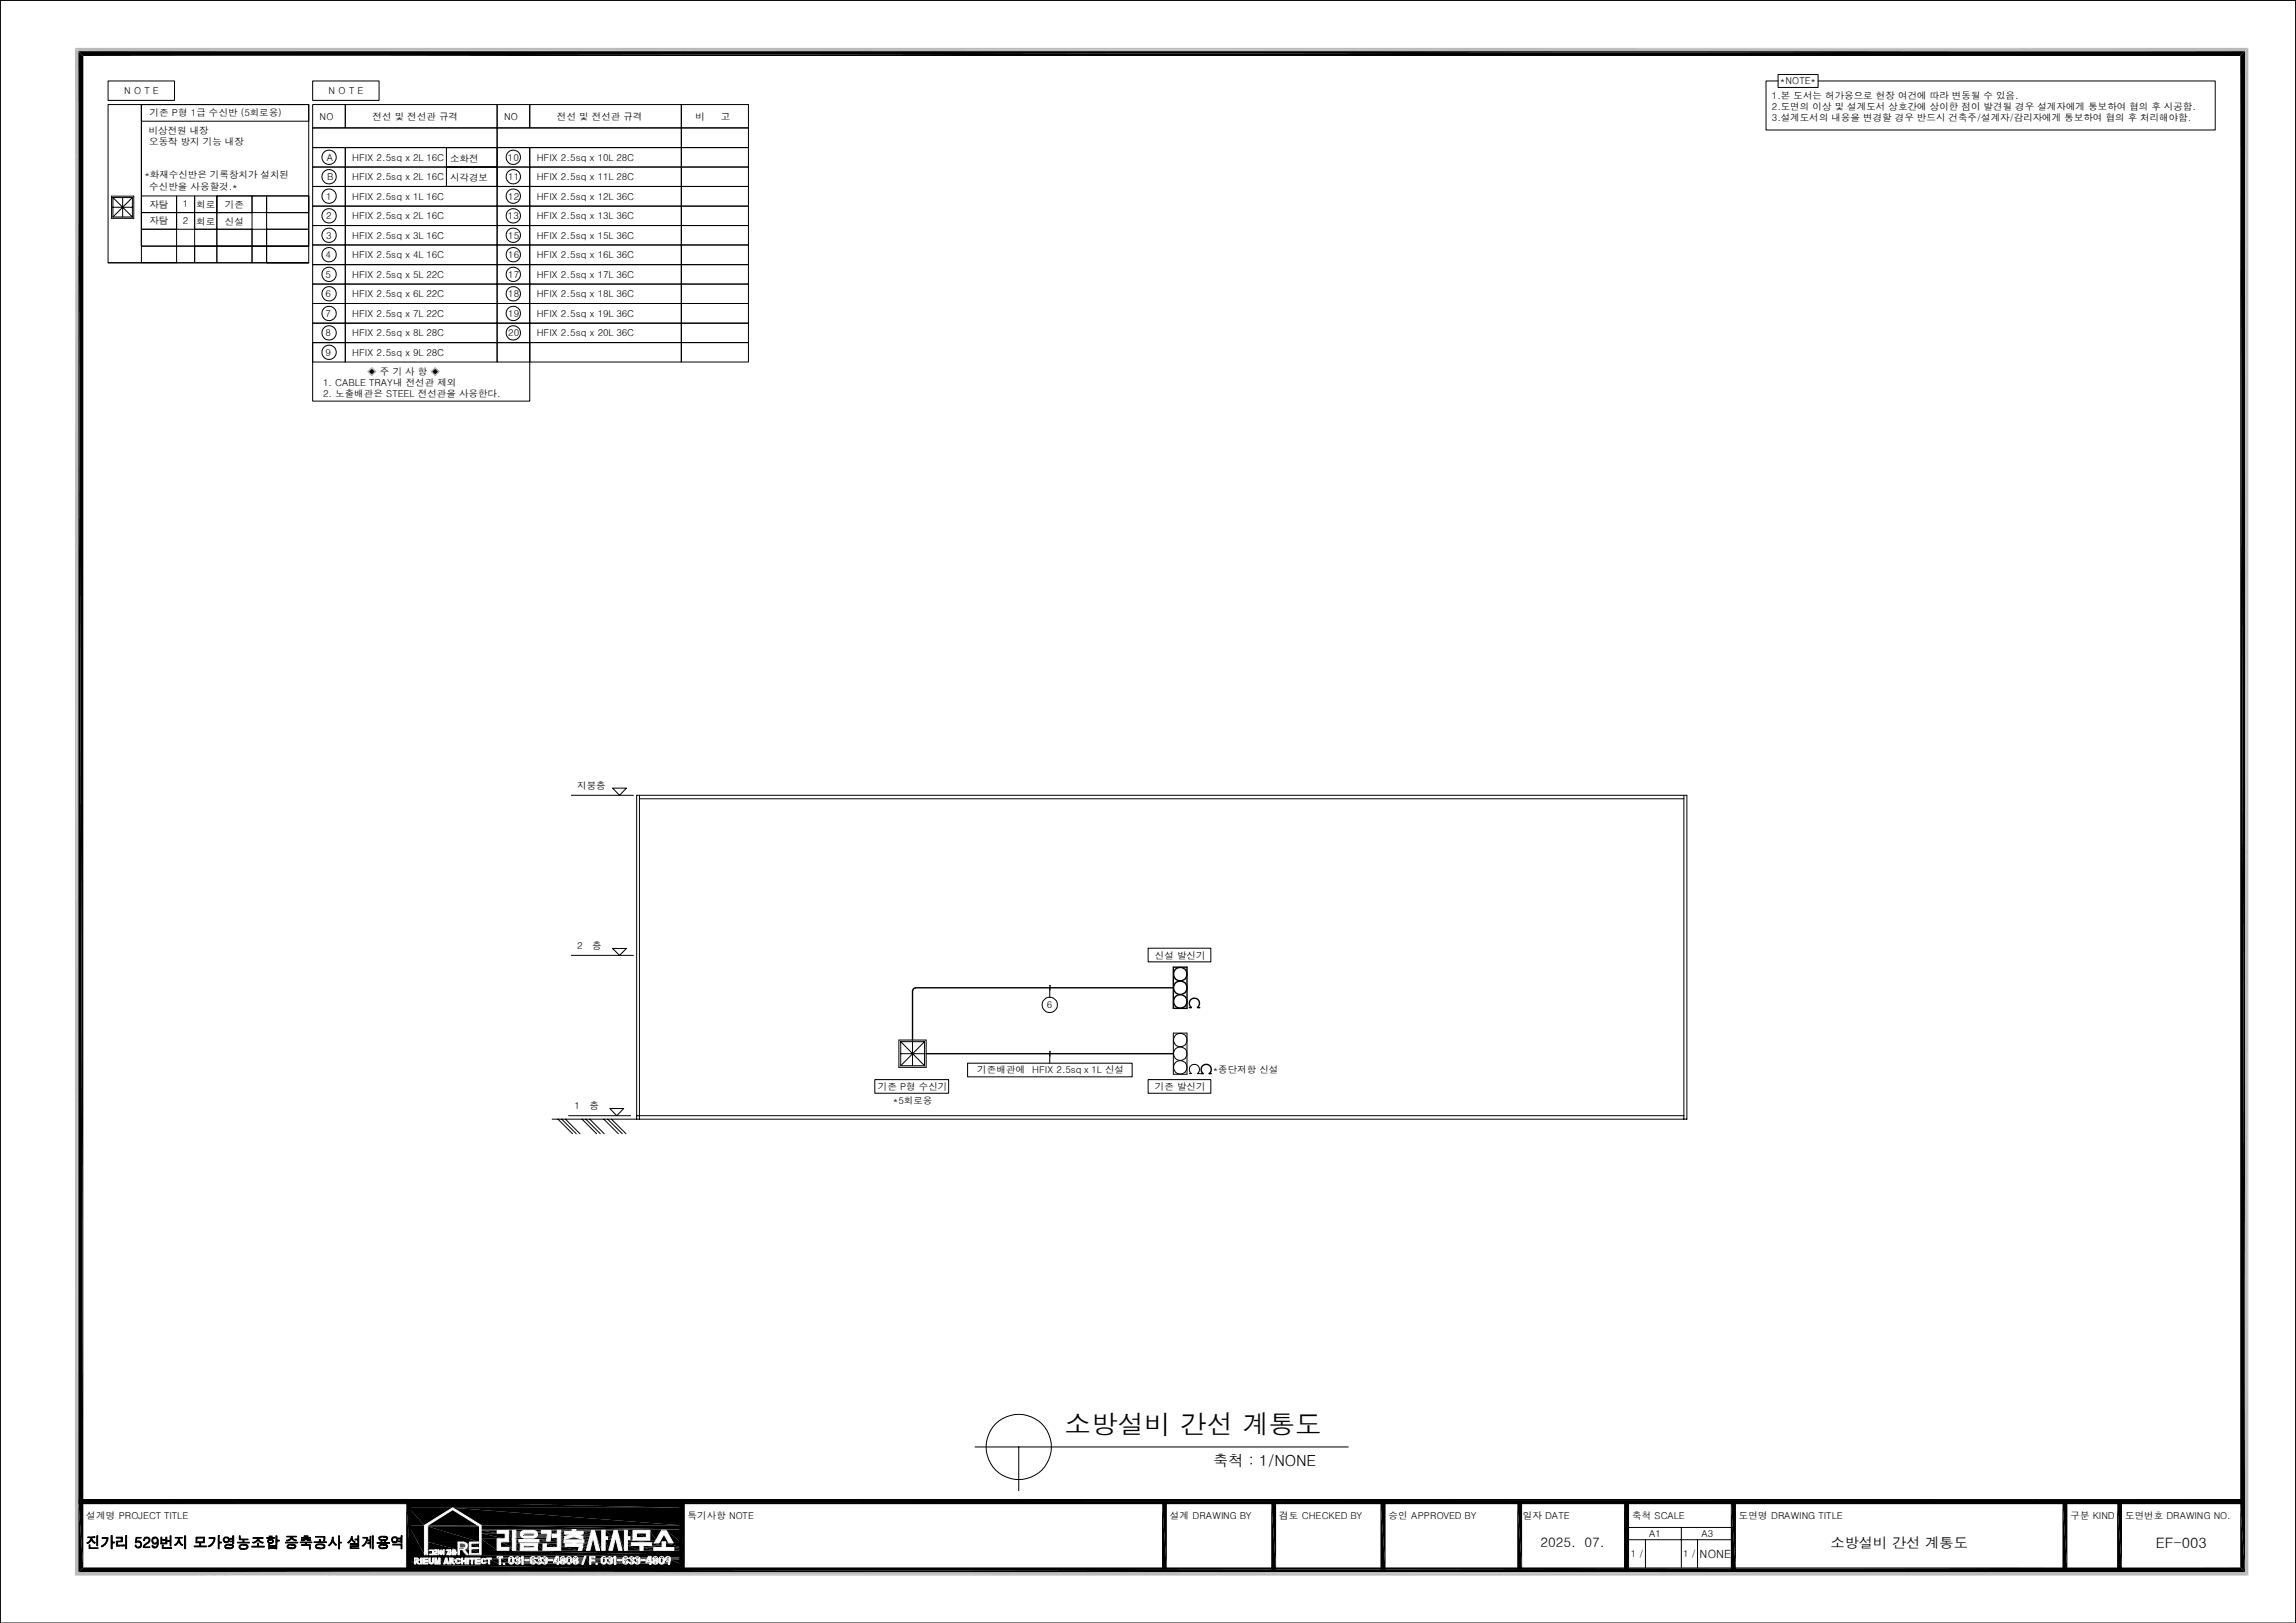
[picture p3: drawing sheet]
<svg xmlns="http://www.w3.org/2000/svg" width="420mm" height="297mm" viewBox="0 0 420 297" stroke-linecap="round" stroke-linejoin="round" font-family="sans-serif">
<defs><g id="words">
<text font-size="4.9" x="194.7" y="262.5">소방설비 간선 계통도</text>
<text font-size="2.8" x="221.9" y="268.3">축척 : 1/NONE</text>
<g font-size="2.6">
<text x="334.8" y="283.3">소방설비 간선 계통도</text>
<text x="394.3" y="283.2">EF-003</text>
</g>
<text font-size="2.4" x="281.8" y="283.2">2025. 07.</text>
<text font-size="2.1" x="310.9" y="285.1">NONE</text>
<g font-size="1.7">
<text x="22.7" y="17.2">N O T E</text>
<text x="60.1" y="17.2">N O T E</text>
<text x="325.6" y="15.4">*NOTE*</text>
<text x="27.3" y="21.3">기존 P형 1급 수신반 (5회로용)</text>
<text x="58.5" y="21.9">NO</text>
<text x="68.2" y="21.9">전선 및 전선관 규격</text>
<text x="92.2" y="21.9">NO</text>
<text x="101.9" y="21.9">전선 및 전선관 규격</text>
<text x="127.2" y="21.9">비</text>
<text x="131.8" y="21.9">고</text>
<text x="324.1" y="18.2">1.본 도서는 허가용으로 현장 여건에 따라 변동될 수 있음.</text>
<text x="324.1" y="20.2">2.도면의 이상 및 설계도서 상호간에 상이한 점이 발견될 경우 설계자에게 통보하여 협의 후 시공함.</text>
<text x="324.1" y="22.2">3.설계도서의 내용을 변경할 경우 반드시 건축주/설계자/감리자에게 통보하여 협의 후 처리해야함.</text>
<text x="27.2" y="24.5">비상전원 내장</text>
<text x="27.3" y="26.5">오동작 방지 기능 내장</text>
<text x="59.8" y="29.4">A</text>
<text x="64.4" y="29.4">HFIX 2.5sq x 2L 16C</text>
<text x="82.3" y="29.6">소화전</text>
<text x="92.9" y="29.4">10</text>
<text x="98.2" y="29.4">HFIX 2.5sq x 10L 28C</text>
<text x="26.4" y="32.6">*화재수신반은 기록창치가 설치된</text>
<text x="27.3" y="34.8">수신반을 사용할것.*</text>
<text x="59.8" y="33">B</text>
<text x="64.4" y="33">HFIX 2.5sq x 2L 16C</text>
<text x="82.3" y="33.2">시각경보</text>
<text x="93" y="33">11</text>
<text x="98.2" y="33">HFIX 2.5sq x 11L 28C</text>
<text x="27.3" y="38">자탐</text>
<text x="27.3" y="41.1">자탐</text>
<text x="33.4" y="38">1</text>
<text x="33.4" y="41.1">2</text>
<text x="35.9" y="38.1">회로</text>
<text x="35.9" y="41.1">회로</text>
<text x="41.1" y="38">기존</text>
<text x="41.1" y="41.1">신설</text>
<text x="59.7" y="40.1">2</text>
<text x="59.7" y="36.5">1</text>
<text x="64.4" y="40.1">HFIX 2.5sq x 2L 16C</text>
<text x="64.4" y="36.5">HFIX 2.5sq x 1L 16C</text>
<text x="92.9" y="40.1">13</text>
<text x="93" y="36.5">12</text>
<text x="98.2" y="40.1">HFIX 2.5sq x 13L 36C</text>
<text x="98.2" y="36.5">HFIX 2.5sq x 12L 36C</text>
<text x="59.5" y="47.2">4</text>
<text x="59.7" y="43.7">3</text>
<text x="64.4" y="47.2">HFIX 2.5sq x 4L 16C</text>
<text x="64.4" y="43.7">HFIX 2.5sq x 3L 16C</text>
<text x="93" y="43.7">15</text>
<text x="93" y="47.2">16</text>
<text x="98.2" y="43.7">HFIX 2.5sq x 15L 36C</text>
<text x="98.2" y="47.2">HFIX 2.5sq x 16L 36C</text>
<text x="59.5" y="50.8">5</text>
<text x="64.4" y="50.8">HFIX 2.5sq x 5L 22C</text>
<text x="93" y="50.8">17</text>
<text x="98.2" y="50.8">HFIX 2.5sq x 17L 36C</text>
<text x="59.5" y="58">7</text>
<text x="59.5" y="54.4">6</text>
<text x="64.4" y="58">HFIX 2.5sq x 7L 22C</text>
<text x="64.4" y="54.4">HFIX 2.5sq x 6L 22C</text>
<text x="93" y="54.4">18</text>
<text x="93" y="58">19</text>
<text x="98.2" y="54.4">HFIX 2.5sq x 18L 36C</text>
<text x="98.2" y="58">HFIX 2.5sq x 19L 36C</text>
<text x="59.5" y="65.1">9</text>
<text x="59.5" y="61.6">8</text>
<text x="64.4" y="65.1">HFIX 2.5sq x 9L 28C</text>
<text x="64.4" y="61.5">HFIX 2.5sq x 8L 28C</text>
<text x="93" y="61.6">20</text>
<text x="98.2" y="61.5">HFIX 2.5sq x 20L 36C</text>
<text x="59.1" y="70.6">1. CABLE TRAY내 전선관 제외</text>
<text x="67.2" y="68.6">◈ 주 기 사 항 ◈</text>
<text x="59.1" y="72.7">2. 노출배관은 STEEL 전선관을 사용한다.</text>
<text x="105.6" y="144.4">지붕층</text>
<text x="105.6" y="173.7">2</text>
<text x="108.3" y="173.7">층</text>
<text x="211.2" y="175.4">신설 발신기</text>
<text x="191.5" y="184.5">6</text>
<text x="178.7" y="196.4">기존배관에 HFIX 2.5sq x 1L 신설</text>
<text x="221.8" y="196.3">*종단저항 신설</text>
<text x="105.1" y="203">1</text>
<text x="107.8" y="203">층</text>
<text x="160.6" y="199.4">기존 P형 수신기</text>
<text x="163.3" y="202.1">*5회로용</text>
<text x="211.2" y="199.5">기존 발신기</text>
<text x="15.8" y="277.9">설계명 PROJECT TITLE</text>
<text x="125.8" y="277.9">특기사항 NOTE</text>
<text x="214" y="277.9">설계 DRAWING BY</text>
<text x="234" y="277.9">검토 CHECKED BY</text>
<text x="254" y="277.9">승인 APPROVED BY</text>
<text x="278.6" y="277.9">일자 DATE</text>
<text x="298.5" y="277.9">축척 SCALE</text>
<text x="301.7" y="281.3">A1</text>
<text x="311.2" y="281.3">A3</text>
<text x="318.1" y="277.9">도면명 DRAWING TITLE</text>
<text x="378.7" y="277.9">구분 KIND</text>
<text x="388.7" y="277.9">도면번호 DRAWING NO.</text>
<text x="298.3" y="284.9">1 /</text>
<text x="307.9" y="284.9">1 /</text>
</g>
</g></defs>
<g fill="#000">
<path d="M0 .1l.1-.1zM.1 0l-.1 .1zM14.3 9.4h396.4l-395.5 .8zM15.2 10.2l395.5-.8-.9 .8zM409.8 10.2l.9 265.1-.9-1zM409.8 10.2l.9-.8v265.9zM14.3 9.4l.9 264.9-.9 1zM14.3 274.3h396.4l-395.5 1zM14.3 9.4l.9 .8v264.1zM15.2 275.3l395.5-1-.9 1zM74.3 274.8l.9 12.5h-.9zM74.8 274.8l50 1.1h-50z"/>
<path d="M74.8 274.8h50v1.1zM74.8 275.9l2.8 3.2h-2.8zM74.8 275.9h8l-5.2 3.2zM74.8 279.1l2.8 5.4h-2.8zM74.8 279.1h2.8v5.4zM74.3 274.8h.9v12.5zM78.2 279.3l9.5 2.9h-9.5zM78.2 279.3h9.5v2.9zM78.2 279.1l4.6-2.8 4.6 2.8zM82.8 275.9l42 3.2h-36.8zM82.8 275.9h42v3.2zM88 279.1l36.8 .8h-36.8z"/>
<path d="M88 279.1h36.8v.8zM15.2 274.3h394.6l-395.5 1zM409.8 275.3l.9 12.4-.9-.8zM14.3 275.3l395.5-1 .9 1zM410.7 274.3v13.4l-.9-12.4zM14.3 274.3l.9 12.6-.9 .8zM14.3 274.3l.9 1v11.6zM74.8 285.1l1 1.1h-1zM74.8 285.1h1v1.1zM74.8 286.3l50 1h-50zM74.8 286.3h50v1zM76.1 285.3h.3z"/>
<path d="M76.1 285.3h.4zM76.1 285.3l.4 .1zM76.1 285.4h.4zM76.1 285.4l.4 .1zM76.1 285.5h.4zM76.1 285.5h.3zM76.1 285.5l.3 .1zM76.1 285.6h.3zM76.1 285.8l.4 .4h-.4zM76.1 285.8l.4 .4zM76.3 285.8l.6 .4h-.1zM76.3 285.8h.6v.4z"/>
<path d="M76.4 285.1h.5zM76.5 285.1l.4 .1zM76.4 285.8h.5zM76.5 285.7l.4 .1zM76.5 285.2h.4zM76.5 285.7h.4zM76.6 285.2h.3zM76.6 285.7h.3zM76.7 285.2l.2 .1zM76.7 285.3l.2 .1zM76.7 285.6l.2 .1zM76.7 285.7h.2z"/>
<path d="M76.7 285.4h.2zM76.7 285.4l.2 .1zM76.7 285.5h.2zM76.7 285.6h.2zM76.7 285.5l.2 .1zM77.2 285.1l.1 1.1h-.1zM77.2 285.1h.1v1.1zM77.6 285.3l.8 .3h-.8zM77.6 285.3h.8v.3zM77.6 285.7l.8 .2h-.8zM77.6 285.7h.8v.2zM77.6 285.9l.9 .1z"/>
<path d="M77.6 286h.9zM78.2 282.2l5.6 1.4h-5.6zM78.2 282.2h5.6v1.4zM78.2 283.6h1.3zM78.2 283.6l.4 .2h-.4zM78.2 283.6h.4v.2zM78.2 283.8l.9 .6h-.9zM78.2 283.8h1l-.1 .6zM78.2 284.4l.3 .1h-.3zM78.2 284.4h.3v.1zM78.3 285.1l.1 .2h-.1zM78.3 285.1h.1v.2z"/>
<path d="M78.3 285.6l.1 .1h-.1zM78.3 285.6h.1v.1zM78.3 286l.2 .1zM78.3 286.1h.3zM78.3 286.1l.3 .1zM78.3 286.2h.4zM78.3 286.2h.5zM78.7 285.1l.4 .8h-.4zM78.7 285.1h.4v.8zM78.7 285.9h.4zM78.7 285.9l.4 .1zM78.7 286h.4z"/>
<path d="M78.8 286h.3zM78.8 286h.2zM79 286.2h.5zM79.1 286.2h.4zM79.2 286.2h.3zM79.2 284l.3 .4h-.3zM79.2 284h.3v.4zM79.2 286.1l.3 .1zM79.3 283.6l.2 .2h-.2zM79.3 283.6h.2v.2zM79.3 283.8l.5 .2h-.6zM79.3 283.8h.5v.2z"/>
<path d="M79.2 286.1h.3zM79.3 286.1h.2zM79.3 286h.2zM79.3 286l.2 .1zM79.4 284.4l.1 .1zM79.4 285.1l.1 .8h-.1zM79.4 285.1h.1v.8zM79.4 285.9l.1 .1zM79.4 286h.1zM79.6 284.1l.5 .3h-.5zM79.6 284.1h.5v.3zM79.8 285.5l.1 .7h-.1z"/>
<path d="M79.8 285.5l.1 .7zM79.8 285.1l.3 .8zM79.8 285.1h.5l-.2 .8zM80 283.6l.1 .5h-.1zM80 283.6h.1v.5zM80 284.4l.1 .1h-.1zM80 284.4h.1v.1zM80.3 283.6h.3zM80.3 283.6h.2zM80.3 283.6l.2 .1zM80.3 283.7h.2zM80.3 283.7l.2 .1z"/>
<path d="M80.3 283.8h.1zM80.3 283.8h.2zM80.3 283.8l.1 .5h-.1zM80.3 283.8h.1v.5zM80.3 284.3l.1 .1zM80.3 284.4h.2zM80.3 284.4l.2 .1zM80.3 284.5h.2zM80.3 284.5h.3zM80.3 285.5v.7h-.2zM80.3 285.5v.7zM80.5 285.1l.7 1.1h-.7z"/>
<path d="M80.5 285.1h1l-.3 1.1zM80.6 283.8h.2zM80.6 283.8l.2 .5h-.2zM80.6 283.8h.2v.5zM80.6 284.3h.2zM80.6 284.3l.2 .1zM80.6 284.4h.2zM80.6 284.4h.1zM80.6 283.8h.1zM80.7 283.6h.4zM80.7 284.5h.4zM80.8 283.6h.3z"/>
<path d="M80.8 284.5h.3zM80.8 283.6l.3 .1zM80.9 283.7h.2zM80.9 284.5h.2zM80.9 283.7l.2 .1zM80.9 283.8h.2zM80.9 284.4h.2zM80.9 284.4l.2 .1zM80.9 283.8l.2 .1zM80.9 284.1l.2 .2h-.2zM80.9 284.1h.2v.2zM80.9 284.3l.2 .1z"/>
<path d="M81.2 283.6l.5 .2h-.5zM81.2 283.6h.5v.2zM81.2 283.8l.5 .7h-.5zM81.2 283.8h.8l-.3 .7zM81.4 286l.4 .2h-.4zM81.4 286h.4v.2zM81.6 285.4l.1 .5h-.2zM81.6 285.4l.1 .5zM81.7 285.1l.6 1.1h-.2zM81.7 285.1h.6v1.1zM82 284.3l.1 .2h-.3zM82 284.3l.1 .2z"/>
<path d="M82 284.2v.1zM82.1 284.1l.2 .4zM82.1 284.1h.2v.4zM82.2 283.6l.1 .2h-.1zM82.2 283.6h.1v.2zM82.2 283.8l.1 .3h-.2zM82.2 283.8h.1v.3zM82.5 283.6h.3zM82.5 283.6l.2 .1zM82.5 283.7h.2zM82.5 283.7l.2 .1zM82.5 283.8h.2z"/>
<path d="M82.5 283.8l.2 .1zM82.5 283.9h.2zM82.5 283.9h.3zM82.5 283.9l.3 .1zM82.5 284h.3zM82.5 284h1.3zM82.5 284l.1 .1h-.1zM82.5 284h.1v.1zM82.5 284.1l1.3 .1zM82.5 284.2l.2 .3h-.2zM82.5 284.2h.2v.3zM82.5 285.3h.3z"/>
<path d="M82.5 285.3l.4 .1zM82.5 285.4h.4zM82.5 285.4l.4 .1zM82.5 285.5h.4zM82.5 285.5h.3zM82.5 285.5l.3 .1zM82.5 285.6h.3zM82.5 285.8l.4 .4h-.4zM82.5 285.8l.4 .4zM82.8 285.8l.5 .1zM82.8 283.8h.5zM82.8 284.3l.5 .1h-.5z"/>
<path d="M82.8 284.3h.5v.1zM82.8 285.1h1.6zM82.8 283.8h.4zM82.8 285.1h.9zM82.9 285.1h.8zM82.9 285.1l.7 .1zM82.8 285.8h.5zM82.9 285.7l.4 .1zM82.9 285.9l.5 .1zM82.9 285.2h.7zM82.9 285.7h.4zM82.9 286h.5z"/>
<path d="M83 285.2h.6zM83 285.2h.5zM83 285.7h.3zM83 286l.4 .1zM83.1 285.2h.3zM83.1 285.2h.4zM83.1 285.2l.3 .1zM83.1 285.7h.2zM83.1 286.1h.3zM83.1 285.3h.3zM83.1 285.6l.2 .1h-.2zM83.1 285.6l.2 .1z"/>
<path d="M83.1 286.1l.4 .1zM83.1 285.3l.3 .1zM83.1 285.4h.3zM83.1 285.4l.2 .1zM83.1 285.5h.2zM83.1 285.6h.2zM83.1 285.5l.2 .1zM83.1 286.2h.5zM83.2 286.2h.5zM83.2 283.6h.6zM83.3 283.6h.5zM83.2 284h.6z"/>
<path d="M83.3 284h.5zM83.4 283.6l.4 .1zM83.4 283.7h.4zM83.4 283.9h.4zM83.4 283.9l.4 .1zM83.4 284.2l.4 .3h-.4zM83.4 284.2h.4v.3zM83.4 283.7l.4 .1zM83.4 283.8h.4zM83.4 283.8l.4 .1zM83.5 284l.3 .1h-.3zM83.5 284h.3v.1z"/>
<path d="M83.6 285.4h.4zM83.6 285.4l.4 .1zM83.6 285.5l.8 .4h-.8zM83.6 285.5h.8v.4zM83.6 285.9h.4zM83.6 285.9l.4 .1zM83.6 286h.3zM83.6 286h.4zM83.6 285.4h.3zM83.7 285.3l.2 .1zM83.7 286h.2zM83.7 285.3h.2z"/>
<path d="M83.8 285.1h.6zM83.9 285.1l.5 .1zM84 285.2h.4zM83.9 286.2h.5zM84 286.2h.4zM84 282.4h.9zM84 282.4h1zM84 282.4l1 .1zM84 282.5h1.1zM84 282.5l1.2 .1zM84 282.6l1.2 .1zM84 282.7l1.2 .1z"/>
<path d="M84 282.8l1.3 .1zM84 282.9l1.2 .1zM84 282.9h1.3zM84 283h1.2zM84 283l1.2 .1zM84 283.1l1.1 .1zM84 283.1h1.2zM84 283.2h1zM84 283.2h1.1zM84 283.2l1 .1zM84 283.3h.9zM84 283.3h1z"/>
<path d="M84 283.3h.8zM84 283.5l1.3 1h-1.3zM84 283.5h.6l.7 1zM84.1 285.2h.3zM84.1 286.2h.3zM84.1 285.2l.3 .1zM84.1 286.1l.3 .1zM84.2 285.3h.2zM84.2 286.1h.2zM84.2 285.3l.2 .1zM84.2 286l.2 .1h-.2zM84.2 286l.2 .1z"/>
<path d="M84.2 285.4l.2 .1zM84.2 285.9l.2 .1zM84.2 286h.2zM84.6 285.1l.4 .5h-.4zM84.6 285.1h.4v.5zM84.6 285.7l.4 .5h-.4zM84.6 285.7h.4v.5zM84.8 282.2h1.1zM84.9 283.5l1 1h-.3zM84.9 283.5h1v1zM85 282.2h.9zM84.9 283.5h1z"/>
<path d="M85 283.5h.9zM85.1 282.2l.8 .1zM85.2 283.5h.7zM85.2 282.3l.7 .1zM85.3 283.4l.6 .1h-.7zM85.3 283.4l.6 .1zM85.3 282.4h.6zM85.3 285.1l.2 1.1h-.2zM85.3 285.1h.2v1.1zM85.3 283.4h.6zM85.3 283.3l.6 .1zM85.4 282.4l.5 .2h-.4z"/>
<path d="M85.4 282.4h.5v.2zM85.3 283.3h.6zM85.4 283.2l.5 .1zM85.5 282.6l.4 .1h-.4zM85.5 282.6h.4v.1zM85.5 283.1l.4 .1h-.5zM85.5 283.1h.4v.1zM85.5 282.7l.4 .1h-.4zM85.5 282.7h.4v.1zM85.5 282.8l.4 .2h-.4zM85.5 282.8h.4v.2zM85.5 283l.4 .1h-.4z"/>
<path d="M85.5 283h.4v.1zM85.7 285.1l.2 .2h-.2zM85.7 285.1h.2v.2zM85.7 285.3l.5 .9h-.5zM85.7 285.3h.5v.9zM86.1 282.4l1.6 .8h-1.6zM86.1 282.4h1.6v.8zM86.1 283.4l1.6 .9h-1.6zM86.1 283.4h1.6v.9zM86.4 285.3l.5 .9h-.5zM86.4 285.3h.5v.9zM86.8 285.1l.1 .2h-.1z"/>
<path d="M86.8 285.1h.1v.2zM87.2 285.3h.9zM87.2 285.3l.8 .1zM87.2 285.4l.8 .1zM87.2 285.5l.8 .1h-.8zM87.2 285.5h.8v.1zM87.2 285.7l.8 .2h-.8zM87.2 285.7h.8v.2zM87.2 285.9l.8 .1zM87.2 286h.9zM87.5 282.2l.2 .2h-.2zM87.5 282.2h.2v.2z"/>
<path d="M87.5 283.2l.2 .2h-.2zM87.5 283.2h.2v.2zM87.8 285.1h1.2zM87.8 285.1h.5zM87.8 285.1h.6zM87.8 285.1l.5 .1zM87.8 285.2h.4zM87.8 285.2h.5zM87.8 285.2h.3zM87.8 285.2l.3 .1zM87.8 285.3h.3zM87.8 285.6l.2 .1h-.2z"/>
<path d="M87.8 285.6h.2v.1zM87.8 286l.3 .1zM87.8 286.1h.3zM87.8 286.1l.4 .1zM87.8 286.2h.5zM88 280.1l2.9 .5h-2.9zM88 280.1h2.9v.5zM88 280.6l4.4 1h-4.4zM88 280.6h4.4v1zM88 281.6l2.9 2.1h-2.9zM88 281.6h2.9v2.1zM88 283.7l36.8 .8h-36.8z"/>
<path d="M88 283.7h36.8v.8zM88.3 285.4h.3zM88.3 285.4h.4zM88.3 285.4l.4 .1zM88.3 285.5l1.1 .4h-1.1zM88.3 285.5h1.1v.4zM88.3 285.9h.4zM88.3 285.9l.3 .1zM88.3 286h.3zM88.3 285.3h.3zM88.3 285.3l.3 .1zM88.3 286h.2z"/>
<path d="M88.4 285.3h.2zM88.4 286h.1zM88.4 285.3h.1zM88.5 285.1h.5zM88.6 285.1l.4 .1zM88.6 285.2h.4zM88.6 286.2h.8zM88.7 285.2h.3zM88.7 286.2h.7zM88.8 285.2l.2 .1zM88.8 286.1l.6 .1zM88.9 285.3h.1z"/>
<path d="M88.8 286.1h.6zM88.9 286.1h.5zM88.9 285.3h.5zM88.9 285.3l.5 .1zM88.9 285.4l.5 .1zM88.9 285.9l.5 .1zM88.9 286h.5zM88.9 286l.5 .1h-.5zM88.9 286l.5 .1zM89.6 285.3l1.7 .9h-1.7zM89.6 285.3h1.7v.9zM89.9 285.1l1.4 .2h-1.4z"/>
<path d="M89.9 285.1h1.4v.2zM91.6 282.2l2.1 1h-2.1zM91.6 282.2h2.1v1zM91.6 285.1l1.4 .1zM91.6 285.2h1.4zM91.6 285.2l1.4 .7h-1.4zM91.6 285.2h1.4v.7zM91.6 285.9l1.4 .1zM91.6 286h1.4zM91.6 286l1.5 .1zM91.6 286.1l.5 .2h-.5zM91.6 286.1h.5v.2z"/>
<path d="M91.9 284.8l1.5 .1zM91.9 284.8h1.6zM91.9 284.9h1.4zM91.9 284.9h1.5zM91.9 284.9h1.3zM91.9 284.9l1.2 .1zM91.9 285l1.1 .1zM91.9 285h1.2zM91.9 285.1h1.1zM92.3 286.1h.8zM92.3 286.1h.9zM92.3 286.1l.9 .1z"/>
<path d="M92.3 286.2h1zM92.3 286.2l1.1 .1zM92.3 286.3h1.2zM93 280.1l.7 2.1h-.7zM93 280.1h.7v2.1zM93.1 283.2l.6 .5h-.6zM93.1 283.2h.6v.5zM93.3 285.2l.5 .1zM93.3 285.3l.5 .5h-.5zM93.3 285.3h.5v.5zM93.3 285.8l.5 .1zM93.3 285.9h.5z"/>
<path d="M93.3 285.2h.5zM93.3 285.9l.4 .1zM93.3 286h.4zM93.3 285.2h.4zM93.4 285.1l.3 .1zM93.4 286h.2zM93.4 286h.3zM93.4 285.1h.3zM93.4 285.1h.2zM93.5 285.1h.1zM93.5 286h.1zM93.6 284.8l.8 .1z"/>
<path d="M93.6 284.8h.9zM93.6 286.3h.9zM93.7 284.9h.7zM93.7 286.3h.8zM93.7 286.2l.8 .1zM93.8 284.9h.6zM93.7 286.2h.7zM93.8 286.2h.6zM93.8 284.9h.5zM93.9 284.9h.4zM93.9 284.9l.3 .1zM93.9 286.1h.4z"/>
<path d="M93.8 286.2h.5zM93.9 286.1l.4 .1zM93.9 285h.3zM93.9 285l.3 .1zM94 285.1h.2zM94 285.1l.1 .1zM94 286h.2zM94 286l.2 .1zM93.9 286.1h.3zM94 286.1h.2zM94 285.2h.1zM94 285.2l.9 .1z"/>
<path d="M94 285.3h.8zM94 285.3h.9zM94 285.3l.8 .1zM94 285.4h.7zM94 285.4h.8zM94 285.4l.5 .2h-.5zM94 285.4h.5v.2zM94 285.6h.7zM94 285.6l.8 .1zM94 285.7h.8zM94 285.7h.9zM94 285.7l.9 .1z"/>
<path d="M94 285.8l.9 .1zM94 285.9h.1zM94 285.9l.1 .1zM94.4 280.1h1.3zM94.4 280.1h1.4zM94.4 280.1h1.2zM94.4 280.1l1.1 .1zM94.4 280.2h1zM94.4 280.2h1.1zM94.4 280.2l.9 .1zM94.4 280.3l.8 .2h-.8zM94.4 280.3h.9l-.1 .2z"/>
<path d="M94.4 280.5l.8 .1h-.8zM94.4 280.5h.8v.1zM94.4 280.6l.8 .1h-.8zM94.4 280.6h.8v.1zM94.4 280.7l.8 .1h-.8zM94.4 280.7h.8v.1zM94.4 280.8l.8 .2h-.8zM94.4 280.8h.8v.2zM94.4 281l.8 .1h-.8zM94.4 281h.8v.1zM94.4 281.1l.9 .1zM94.4 281.2l1 .1h-1z"/>
<path d="M94.4 281.2h.9l.1 .1zM94.4 281.3h1.1zM94.4 281.3l1.2 .1zM94.4 281.4l1.3 .1zM94.4 281.5h1.4zM94.4 281.7l.5 .5h-.5zM94.4 281.7h.5v.5zM94.4 282.4l.8 1.3h-.8zM94.4 282.4h.8v1.3zM94.4 285.2h.5zM94.4 285.9h.5zM94.4 285.1l.4 .1z"/>
<path d="M94.4 285.9l.4 .1zM94.4 286h.4zM94.4 285.1h.4zM94.5 285.1h.3zM94.5 286h.2zM94.5 286h.3zM94.5 285.4h.2zM94.5 285.1h.2zM94.6 285.1h.1zM94.6 286h.1zM94.6 285l.1 .1zM94.8 284.8l.6 .1z"/>
<path d="M94.8 284.8h.7zM94.7 286.3h.8zM94.8 286.3h.7zM94.9 284.9h.5zM94.9 286.2l.6 .1zM95 284.9h.4zM94.9 286.2h.6zM95 286.2h.5zM95 284.9l.3 .1zM95 285.5l.5 .1zM95 286.1l.5 .1h-.5zM95 286.1l.5 .1z"/>
<path d="M95 285l.3 .1zM95 285h.3zM95 285.5h.5zM95.1 285.1h.2zM95.1 285.4l.4 .1h-.5zM95.1 285.4l.4 .1zM95.1 285.6l.4 .1zM95 286.1h.5zM95.1 286.1h.4zM95.1 285.1l.4 .1zM95.1 285.2h.4zM95.1 285.2l.4 .1z"/>
<path d="M95.1 285.3l.4 .1h-.4zM95.1 285.3l.4 .1zM95.1 285.7h.4zM95.1 285.7l.4 .2h-.3zM95.1 285.7h.4v.2zM95.1 285.9l.4 .1zM95.1 286l.4 .1h-.4zM95.1 286l.4 .1zM95.2 285.9h.3zM95.7 284.8h1.7zM95.7 284.8l1.6 .1zM95.7 284.9h1.5z"/>
<path d="M95.7 284.9h1.6zM95.7 284.9h1.4zM95.7 284.9l1.4 .1zM95.7 285l1.3 .1zM95.7 285h1.4zM95.7 285.1h1.3zM95.7 285.1l1.3 .1zM95.7 285.2l1.3 .2h-1.3zM95.7 285.2h1.3v.2zM95.7 285.4l.3 .2h-.3zM95.7 285.4h.3v.2zM95.7 285.6l1.3 .3h-1.3z"/>
<path d="M95.7 285.6h1.3v.3zM95.7 285.9l1.3 .1zM95.7 286h1.3zM95.7 286l1.4 .1zM95.7 286.1h1.4zM95.7 286.1l1.5 .1zM95.7 286.2l1.6 .1zM95.7 286.3h1.7zM95.7 286.3h1.8zM95.8 280.9h1.9zM95.8 282.9l1.9 .4h-1.9zM95.8 282.9h1.9v.4z"/>
<path d="M95.8 280.6h1.9zM95.9 280.6h1.8zM96.8 285.4l.2 .2h-.2zM96.8 285.4h.2v.2zM97.3 285.2h.4zM97.3 285.2h.8zM97.3 285.2l1.5 .1zM97.3 285.3h1.5zM97.3 285.3l1.5 .1zM97.3 285.4h1.4zM97.3 285.4h1.5zM97.3 285.4h.2z"/>
<path d="M97.3 285.7h.4zM97.3 285.7l.4 .1zM97.3 285.8l.4 .1zM97.3 285.9h.4zM97.3 285.9l.4 .1zM97.3 286h.4zM97.3 285.1l.4 .1zM97.3 286h.3zM97.3 285.1h.4zM97.4 285.1h.3zM97.4 285.6l.3 .1zM97.4 286h.2z"/>
<path d="M97.4 285.1h.2zM97.4 285.6h.2zM97.4 285.1h.1zM97.5 285.6h.1zM97.5 286h.1zM97.5 284.8h1zM97.5 284.8h.9zM97.5 285.4h1.2zM97.6 285.4h1.1zM97.6 284.8l.8 .1zM97.6 284.8h.8zM97.6 286.3h.9z"/>
<path d="M97.5 286.3h1.1zM97.6 286.3h1zM97.7 280.1h1.3zM97.7 285.4h1zM97.7 285.4h.8zM97.7 284.9h.7zM97.7 284.9h.6zM97.7 285.4l.8 .1zM97.7 286.2l.7 .1zM97.7 286.3h.8zM97.8 280.1h1.2zM97.8 284.9h.5z"/>
<path d="M97.8 285.5h.7zM97.8 286.2h.5zM97.7 286.2h.7zM97.8 286.2h.6zM97.9 284.9h.4zM97.9 284.9l.3 .1zM97.9 285.5l.6 .1zM97.9 286.1h.4zM97.9 286.1l.4 .1zM97.9 280.1l1.1 .1zM97.9 285h.3zM97.9 285l.2 .1z"/>
<path d="M97.9 285.6h.6zM97.9 286.1h.3zM98 285.1h.1zM98 285.6h.6zM98 285.6h.7zM98 285.6l.7 .1zM98 285.7h.8zM98 286h.1zM98 286l.2 .1h-.3zM98 286l.2 .1zM98 285.1l.1 .1zM98 285.2h.1z"/>
<path d="M98 285.7l.8 .1zM98 285.8h.8zM98 285.8l.8 .1zM98 285.9h.1zM98 285.9l.1 .1zM98 280.2h1zM98 281.3l2 .1zM98.1 280.2l.9 .1zM98 281.3h2zM98.1 281.3h2zM98.2 280.3l.8 .2h-.7zM98.2 280.3h.8v.2z"/>
<path d="M98.2 281.2l1.9 .1h-2zM98.2 281.2h1.9v.1zM98.3 280.5l.7 .1h-.7zM98.3 280.5h.7v.1zM98.3 281.1l1.8 .1h-1.9zM98.3 281.1l1.8 .1zM98.3 280.6h.7zM98.3 280.6l1.8 .1h-1.8zM98.3 280.6h1.9l-.1 .1zM98.3 280.7l1.8 .1h-1.8zM98.3 280.7h1.8v.1zM98.3 280.8l1.8 .2h-1.8z"/>
<path d="M98.3 280.8h1.8v.2zM98.3 281l1.8 .1h-1.8zM98.3 281h1.8v.1zM98.3 282.5l1 1.2h-1zM98.3 282.5h1v1.2zM98.3 285.2h.5zM98.3 285.9h.5zM98.3 285.9l.5 .1zM98.4 285.1h.4zM98.4 285.1l.4 .1zM98.4 286h.4zM98.4 286h.3z"/>
<path d="M98.4 285.1h.3zM98.5 285.1h.2zM98.5 286h.1zM98.5 286h.2zM98.5 285.4h.1zM98.5 285.4h.2zM98.5 285.1h.1zM98.6 285v.1zM98.6 281.7l1.3 .3h-1.3zM98.6 281.7h1.4l-.1 .3zM98.6 284.8h.9zM98.6 284.8h1z"/>
<path d="M98.7 284.8l.7 .1zM98.7 284.8h.8zM98.6 286.3h1zM98.7 286.3h.9zM98.8 284.9h.6zM98.7 286.3h.8zM98.8 286.2l.7 .1zM98.9 284.9h.4zM98.9 284.9h.5zM98.8 286.2h.6zM98.9 286.2h.5zM99 284.9l.2 .1z"/>
<path d="M99 284.9h.3zM99 285.5l.5 .1zM99 286.1l.4 .1h-.5zM99 286.1l.4 .1zM99 285l.2 .1zM99 285h.2zM99 285.5h.5zM99 285.6h.5zM99 286.1h.3zM99.1 285.1l.1 .1zM99.1 285.3h.8zM99.1 285.3l.7 .1z"/>
<path d="M99.1 285.4h.7zM99.1 285.4h.6zM99.1 285.4l.4 .1zM99.1 285.6h.6zM99.1 285.6l.7 .1zM99.1 285.7h.7zM99.1 285.7h.8zM99.1 286l.1 .1h-.2zM99.1 286l.1 .1zM99.1 285.2h.1zM99.1 285.2l.8 .1zM99.1 285.2h.8z"/>
<path d="M99.1 285.7l.8 .1zM99.1 285.8l.8 .1zM99.1 285.9h.1zM99.1 285.9l.1 .1zM99.4 285.2h.5zM99.4 285.9h.5zM99.4 285.9l.5 .1zM99.4 285.1l.5 .1zM99.4 286h.4zM99.4 286h.5zM99.5 285.1h.3zM99.4 285.1h.5z"/>
<path d="M99.5 285.1h.4zM99.5 286h.3zM99.5 286h.2zM99.5 285.1h.2zM99.6 285.1h.1zM99.6 285.4h.1zM99.6 286h.1zM99.6 285l.1 .1zM99.8 284.8l1.9 .1zM99.8 284.8h1.9zM99.9 284.9h1.8zM99.9 286.2l2 .1z"/>
<path d="M99.9 282.5l2 .7h-2zM99.9 282.5h2v.7zM99.9 284.9h1.7zM99.9 286.2h2zM100 286.2h1.9zM100 284.9l1.6 .1zM100 285.5l.3 .1zM100 286.1l1.9 .1h-1.9zM100 286.1l1.9 .1zM100.1 285l1.5 .1zM100.1 285h1.5zM100 285.5h.3z"/>
<path d="M100.1 285.5h.2zM100.1 285.6h.2zM100 286.1h1.9zM100.1 286.1h1.8zM100.1 285.1l1.5 .1zM100.1 285.1h1.5zM100.1 285.4h1.3zM100.1 285.4l.2 .1zM100.1 285.6l1.2 .1zM100.1 285.7h1.2zM100.1 286l1.8 .1h-1.8zM100.1 286l1.8 .1z"/>
<path d="M100.2 285.2h1.3zM100.2 285.2h1.4zM100.2 285.2l1.3 .1zM100.2 285.3l1.2 .1h-1.3zM100.2 285.3h1.3zM100.2 285.7h1.1zM100.2 285.7l1.1 .2h-1.1zM100.2 285.7h1.1v.2zM100.2 285.9h1.1zM100.2 285.9l1.1 .1zM100.1 286h1.8zM100.2 286h1.7z"/>
<path d="M100.7 281.3l1.2 .7h-1.3zM100.7 281.3h1.2v.7zM100.8 280.1l1.1 .5h-1.1zM100.8 280.1h1.1v.5zM100.8 280.6l1.1 .2h-1.1zM100.8 280.6h1.1v.2zM100.8 280.8l.2 .5h-.3zM100.8 280.8h.2v.5zM101.1 285.4l.2 .2h-.2zM101.1 285.4h.3l-.1 .2zM101.9 285v.7h-.4zM101.9 285v.7z"/>
<path d="M102.2 284.8h.6zM102.2 284.8h.7zM102.2 284.8l.6 .1zM102.2 284.9h.5zM102.2 284.9h.6zM102.2 284.9h.4zM102.2 284.9l.4 .1zM102.2 285l.3 .1zM102.2 285h.4zM102.2 285.1l.3 .1zM102.2 285.2h.3zM102.2 285.2l.3 .1z"/>
<path d="M102.2 285.3l.3 .1zM102.2 285.4l.4 .1zM102.2 285.5h.4zM102.2 285.5l.4 .1zM102.2 285.6h.3zM102.2 285.6h.4zM102.2 285.6l.3 .1zM102.2 285.7h.3zM102.2 286h.3zM102.2 286l.3 .1zM102.2 286.1l.4 .1zM102.2 286.2h.5z"/>
<path d="M102.2 286.2l.5 .1zM102.2 286.3h.6zM102.2 286.3h.7zM102.4 285.7v.1zM102.4 285.7h.1zM102.4 285.8v.1zM102.4 285.9l.1 .1zM102.4 286h.1zM102.6 280.2l.7 .6h-.7zM102.6 280.2h.7v.6zM102.6 280.8l.7 .4h-.7zM102.6 281.2l.7 .4h-.7z"/>
<path d="M102.6 281.2h.7v.4zM102.6 281.6l.7 .1zM102.6 281.8l.6 .5h-.6zM102.6 281.8h.6v.5zM102.6 282.5l.8 .5h-.8zM102.6 282.5h.8v.5zM102.6 283l3.2 .7h-3.2zM102.6 283h3.4l-.2 .7zM102.7 285.8h.5zM102.7 285.8l.5 .1zM102.7 285.9h.5zM102.7 285.7l.5 .1z"/>
<path d="M102.7 285.9l.5 .1zM102.7 286h.5zM102.8 285.2h.4zM102.8 285.2l.4 .1zM102.8 285.3h.4zM102.8 285.3l.4 .1zM102.8 285.4h.3zM102.8 285.4h.4zM102.7 285.7h.5zM102.8 285.7h.4zM102.8 286h.3zM102.8 286h.4z"/>
<path d="M102.8 285.1l.4 .1zM102.9 285.1h.2zM102.9 285.4l.2 .1zM102.9 285.4h.2zM102.9 285.5h.1zM102.9 285.5h.2zM102.8 285.7h.3zM102.9 285.7h.2zM102.9 286h.1zM102.9 286h.2zM102.9 285.1h.1zM103 285v.1z"/>
<path d="M102.9 285.7h.1zM103.1 284.8h1zM103.1 284.8l.9 .1zM103.1 284.9h.8zM103.1 284.9h.9zM103.1 286.3h2zM103.2 284.9h.7zM103.1 286.3h1zM103.2 286.3h.9zM103.2 284.9h.6zM103.2 286.3h.8zM103.3 284.9h.5z"/>
<path d="M103.2 286.3h.7zM103.3 286.2l.6 .1zM103.3 286.2h.5zM103.3 286.2h.6zM103.3 284.9l.4 .1zM103.3 285.5l.3 .1zM103.4 285h.3zM103.4 285l.2 .1zM103.4 285.1h.2zM103.4 285.5h.2h-.3zM103.4 285.5h.2zM103.4 285.6h.2z"/>
<path d="M103.4 286.1l.4 .1zM103.4 285.1l.2 .1zM103.4 285.2h.2zM103.4 285.2l.2 .1zM103.4 285.3l.2 .1zM103.4 285.4l.2 .1h-.2zM103.4 285.4l.2 .1zM103.4 285.6l.2 .1zM103.4 286.1h.3zM103.4 286.1h.4zM103.5 285.7h.1zM103.5 285.7l.1 .1z"/>
<path d="M103.5 285.8l.1 .1zM103.5 285.9h.1zM103.5 285.9l.1 .1zM103.5 286h.1zM103.5 286h.2zM103.5 286l.2 .1zM103.8 285.2l.6 .1zM103.8 285.3l.6 .5h-.6zM103.8 285.3h.6v.5zM103.8 285.8l.6 .1zM103.8 285.9h.6zM103.9 285.2h.5z"/>
<path d="M103.8 285.2h.6zM103.9 285.9h.4zM103.9 285.9h.5zM103.9 285.9l.4 .1zM103.9 285.2h.4zM103.9 286h.4zM104 285.1l.3 .1zM104 286h.2zM104 286h.3zM104 285.1h.3zM104 285.1h.2zM104.1 285.1h.1z"/>
<path d="M104.1 286h.1zM104.1 284.8h1.1zM104.1 284.8l1 .1zM104.2 284.9h.9zM104.1 286.3h1zM104.2 286.3h.9zM104.3 286.3h.8zM104.3 284.9h.7zM104.3 284.9h.8zM104.4 284.9h.6zM104.3 286.3h.7zM104.4 286.2l.6 .1z"/>
<path d="M104.4 284.9h.5zM104.4 286.2h.5zM104.4 286.2h.6zM104.5 284.9h.4zM104.5 284.9l.4 .1zM104.5 286.1l.4 .1zM104.5 285h.4zM104.5 285l.4 .1zM104.5 286.1h.3zM104.5 286.1h.4zM104.6 285.1h.3zM104.6 285.1l.2 .1z"/>
<path d="M104.6 286h.2zM104.6 286l.2 .1zM104.6 285.2h.2zM104.6 285.2l.2 .1zM104.6 285.3l.2 .1zM104.6 285.4l.3 .1zM104.6 285.5h.3zM104.6 285.5l.3 .1zM104.6 285.6h.2zM104.6 285.6h.3zM104.6 285.6l.2 .1zM104.6 285.7h.2z"/>
<path d="M104.6 285.7l.2 .1zM104.6 285.8l.2 .1zM104.6 285.9h.2zM104.6 285.9l.2 .1zM104.6 281.3h.7l1.1 .3zM104.6 281.3h.7zM105 285.8l.5 .1zM105 285.9h.5zM105 285.7l.5 .1zM105 285.8h.5zM105 285.9l.5 .1zM105 286h.5z"/>
<path d="M105.1 285.2h.4zM105.1 285.2l.4 .1zM105.1 285.3h.4zM105.1 285.3l.4 .1zM105 285.7h.5zM105.1 285.7h.4zM105.1 286h.3zM105.1 286h.4zM105.1 285.1l.4 .1zM105.1 285.4h.3zM105.1 285.4h.4zM105.1 285.1h.3z"/>
<path d="M105.2 285.1h.2zM105.2 285.4l.2 .1zM105.2 285.4h.2zM105.1 285.7h.3zM105.2 285.7h.2zM105.2 286h.1zM105.2 286h.2zM105.2 285.5h.1zM105.2 285.5h.2zM105.2 285.1h.1zM105.2 285l.1 .1zM105.2 285.7h.1z"/>
<path d="M105.3 284.8h1.6zM105.4 284.8l1.5 .1zM105.3 286.3h1.1zM105.4 286.3h1zM105.5 284.9h1.4zM105.5 286.3h.9zM105.6 286.2h.9zM105.6 284.9l1.2 .1zM105.6 284.9h1.3zM105.6 285.5l1.1 .1zM105.7 285l1.1 .1zM105.7 285.5h1h-1.1z"/>
<path d="M105.7 285.5h1zM105.7 285.6h.9zM105.7 285.6h1zM105.7 285.1l1.1 .1zM105.7 285.1h1.1zM105.7 285.2h1.1zM105.7 285.2l1.1 .1zM105.7 285.3l1 .1zM105.7 285.3h1.1zM105.7 285.4l1 .1h-1zM105.7 285.4l1 .1zM105.7 285.6l.9 .1z"/>
<path d="M105.7 286.1l.8 .1h-.9zM105.7 286.1l.8 .1zM105.7 285.7h.9zM105.7 285.7l.9 .1zM105.7 286h.8zM105.7 286.1h.8zM105.8 285.8l.8 .1h-.8zM105.8 285.8h.8v.1zM105.8 285.9h.8zM106.6 282.5l.8 .5h-.8zM106.6 282.5h1l-.2 .5zM106.6 283l.7 .7h-.9z"/>
<path d="M106.6 283h.8l-.1 .7zM106.6 281.2l1.2 .5h-1.2zM106.6 281.2h1.3l-.1 .5zM106.7 280.2l1.3 .5h-1.3zM106.7 280.2h1.5l-.2 .5zM106.7 280.7h1.3v.2zM106.8 281.8l.9 .5h-.9zM106.8 281.8h.9v.5zM107.1 284.8l.8 1.5h-1.2zM107.1 284.8h.8v1.5zM108.1 285.1h1.9zM108.1 285.1l1.9 .1z"/>
<path d="M108.1 285.2h1.8zM108.1 285.2h1.9zM108.1 285.2l1.8 .3h-1.8zM108.1 285.2h1.8v.3zM108.1 285.7l1.8 .2h-1.8zM108.1 285.7h1.8v.2zM108.1 285.9l1.9 .1zM108.1 286h1.9zM108.1 286l1.9 .1zM108.1 286.1l.9 .2h-.9zM108.1 286.1h.9v.2zM108.5 281.3l.6 2.4h-1.2z"/>
<path d="M108.5 281.3l.6 2.4zM108.8 280.1l1.3 3.6h-.4zM108.8 280.1h1.3v3.6zM108.8 284.8l1.5 .1zM108.8 284.8h1.6zM108.8 284.9h1.4zM108.8 284.9h1.5zM108.8 284.9h1.3zM108.8 284.9l1.2 .1zM108.8 285l1.2 .1zM108.8 285h1.2zM108.8 285.5l1.1 .2h-1.1z"/>
<path d="M108.8 285.5h1.1v.2zM109.3 286.1h.7zM109.3 286.1h.8zM109.3 286.1l.9 .1zM109.3 286.2h.9zM109.3 286.2l1 .1zM109.3 286.3h1.1zM110.2 285.2l.5 .1zM110.2 285.3l.5 .5h-.5zM110.2 285.3h.5v.5zM110.2 285.8l.5 .1zM110.2 285.9h.5z"/>
<path d="M110.2 285.2h.5zM110.2 285.9l.5 .1zM110.3 285.2h.4zM110.3 286h.3zM110.3 286h.4zM110.3 285.1h.3zM110.3 285.1l.4 .1zM110.3 286h.2zM110.4 285.1h.2zM110.4 286h.1zM110.4 285.1h.1zM110.5 284.8l.8 .1z"/>
<path d="M110.5 284.8h.9zM110.5 286.3h.9zM110.6 284.9h.7zM110.6 286.3h.8zM110.7 284.9h.6zM110.7 286.2h.6zM110.7 286.2l.7 .1zM110.7 280.1l1.3 1.1h-1.3zM110.7 280.1h1.6l-.3 1.1zM110.7 281.7l.7 2h-.7zM110.7 281.7h1.2l-.5 2zM110.7 284.9h.5z"/>
<path d="M110.8 284.9h.4zM110.8 284.9l.3 .1zM110.8 286.1h.4zM110.8 286.1l.5 .1zM110.9 285h.2zM110.9 285l.2 .1zM110.9 286.1h.2zM110.9 286.1h.3zM110.9 285.1h.2zM110.9 285.1l.2 .1zM110.9 286h.2zM110.9 286l.2 .1h-.2z"/>
<path d="M110.9 286l.2 .1zM111 285.2h.1zM111 285.2l.8 .1zM111 285.3h.8zM111 285.3l.7 .1zM111 285.4h.7zM111 285.4h.6zM111 285.4l.4 .2h-.4zM111 285.4h.4v.2zM111 285.6h.6zM111 285.6l.7 .1zM111 285.7h.7z"/>
<path d="M111 285.7h.8zM111 285.7l.8 .1zM111 285.8l.8 .1zM111 285.9h.1zM111 285.9l.1 .1zM111 286h.1zM111.1 281.2l.8 .5h-.8zM111.1 281.2h.9l-.1 .5zM111.3 285.2h.5zM111.3 285.9h.5zM111.3 285.1l.5 .1zM111.3 285.9l.5 .1z"/>
<path d="M111.3 286h.4zM111.3 286h.5zM111.4 285.1h.3zM111.3 285.1h.5zM111.4 285.1h.4zM111.4 286h.3zM111.4 286h.2zM111.4 285.1h.2zM111.5 285.1h.1zM111.5 285.4h.1zM111.5 286h.1zM111.5 285l.1 .1z"/>
<path d="M111.7 284.8l.7 .1zM111.6 286.3h.8zM111.7 286.3h.7zM111.8 284.9h.5zM111.8 284.9h.6zM111.8 286.2l.6 .1zM111.8 286.2h.6zM111.9 286.2h.5zM111.9 284.9l.4 .1zM111.9 284.9h.4zM111.9 285.5l.5 .1zM111.9 286.1l.5 .1h-.5z"/>
<path d="M111.9 286.1l.5 .1zM112 285l.2 .1zM112 285h.3zM111.9 285.5h.5zM112 285.5h.4zM112 285.6l.4 .1zM112 285.1h.2zM112 285.1l.4 .1zM112 285.4l.4 .1h-.4zM112 285.4l.4 .1zM112 285.7h.4zM111.9 286.1h.5z"/>
<path d="M112 286.1h.4zM112.1 285.2h.3zM112.1 285.2l.3 .1zM112.1 285.3l.3 .1h-.4zM112.1 285.3l.3 .1zM112.1 285.7l.3 .2h-.3zM112.1 285.7h.3v.2zM112.1 285.9h.3zM112.1 285.9l.3 .1zM112.1 286l.3 .1h-.4zM112.1 286l.3 .1zM112.6 281.3l.6 2.4h-1.2z"/>
<path d="M112.6 281.3l.6 2.4zM112.6 284.8h1.7zM112.6 284.8l1.6 .1zM112.6 284.9h1.5zM112.6 284.9h1.6zM112.6 284.9h1.4zM112.6 284.9l1.4 .1zM112.6 285l1.4 .1zM112.6 285h1.4zM112.6 285.1h1.3zM112.6 285.1h1.4zM112.6 285.1l1.3 .1z"/>
<path d="M112.6 285.2l1.3 .2h-1.3zM112.6 285.2h1.3v.2zM112.6 285.4l.3 .2h-.3zM112.6 285.4h.3v.2zM112.6 285.6l1.3 .3h-1.3zM112.6 285.6h1.3v.3zM112.6 285.9l1.3 .1zM112.6 286h1.4zM112.6 286l1.4 .1zM112.6 286.1h1.4zM112.6 286.1l1.5 .1zM112.6 286.2l1.6 .1z"/>
<path d="M112.6 286.3h1.7zM112.6 286.3h1.8zM112.9 280.1l1.3 3.6h-.4zM112.9 280.1h1.3v3.6zM113.7 285.4l.2 .2h-.2zM113.7 285.4h.2v.2zM114.2 285.2h.4zM114.2 285.2h.8zM114.2 285.2l1.5 .1zM114.2 285.3h1.5zM114.2 285.3l1.5 .1zM114.2 285.4h1.5z"/>
<path d="M114.2 285.4h.1zM114.2 285.4h.3zM114.2 285.7l.5 .1zM114.2 285.8l.5 .1zM114.2 285.9h.4zM114.2 285.9h.5zM114.2 285.7h.4zM114.2 285.9l.4 .1zM114.2 286h.4zM114.3 285.1h.3zM114.3 285.1l.3 .1zM114.3 285.7h.3z"/>
<path d="M114.3 286h.3zM114.3 285.6h.3zM114.3 285.6l.3 .1zM114.3 286h.2zM114.3 285.1h.2zM114.3 285.6h.2zM114.4 285.6h.1zM114.5 284.8h.9zM114.5 285.4h1.2zM114.5 285.4h1.1zM114.6 284.8l.7 .1zM114.6 284.8h.8z"/>
<path d="M114.6 285.4h1zM114.6 286.3h.8zM114.5 286.3h1zM114.6 286.3h.9zM114.6 284.9h.7zM114.6 285.4h.8zM114.6 284.9h.6zM114.6 285.4l.8 .1zM114.6 286.2l.7 .1zM114.7 284.9h.5zM114.7 284.9h.4zM114.7 285.5h.7z"/>
<path d="M114.7 286.2h.5zM114.6 286.2h.7zM114.7 286.2h.6zM114.8 280.1l1 1.1h-1zM114.8 280.1h1v1.1zM114.8 281.7l1 .2h-1zM114.8 281.7h1v.2zM114.8 281.9l5 .4h-5zM114.8 281.9h5.2l-.2 .4zM114.8 282.3l.7 .5h-.7zM114.8 282.3h.7v.5zM114.8 282.8l2.3 .9h-2.3z"/>
<path d="M114.8 282.8h2.3v.9zM114.8 284.9h.3zM114.8 284.9l.3 .1zM114.8 285.5l.6 .1zM114.8 286.1l.4 .1h-.5zM114.8 286.1l.4 .1zM114.8 286.1h.3zM114.9 285h.2zM114.9 285l.2 .1zM114.9 285.6h.5zM114.9 285.6h.7zM114.9 286.1h.2z"/>
<path d="M114.9 285.1h.2zM114.9 285.1l.1 .1zM114.9 285.2h.1zM114.9 285.6l.8 .1zM114.9 285.7h.8zM114.9 285.7l.8 .1zM114.9 285.9l.1 .1zM114.9 286h.2zM114.9 286l.2 .1h-.2zM114.9 286l.2 .1zM114.9 285.8h.8zM114.9 285.8l.9 .1z"/>
<path d="M114.9 285.9h.1zM115.2 281.2l.6 .5h-.6zM115.2 281.2h.6v.5zM115.3 285.2h.4zM115.3 285.9h.4zM115.3 285.9h.5zM115.3 285.9l.4 .1zM115.3 285.1h.4zM115.3 285.1l.4 .1zM115.3 286h.4zM115.4 285.1h.3zM115.4 286h.2z"/>
<path d="M115.4 286h.3zM115.4 285.4h.2zM115.4 285.1h.2zM115.5 285l.1 .1zM115.6 284.8h.9zM115.7 284.8l.7 .1zM115.7 284.8h.8zM115.6 286.3h.9zM115.7 286.3h.8zM115.7 284.9h.6zM115.7 284.9h.7zM115.7 286.2l.8 .1z"/>
<path d="M115.8 284.9h.4zM115.8 284.9h.5zM115.7 286.2h.7zM115.8 286.2h.6zM115.9 284.9l.3 .1zM115.9 284.9h.3zM115.9 285.5l.6 .1zM115.9 286.1l.4 .1h-.5zM115.9 286.1l.4 .1zM116 285l.1 .1zM116 285h.2zM116 285.4h.7z"/>
<path d="M116 285.4l.5 .1zM115.9 285.5h.6zM116 285.5h.5zM116 285.6h.5zM116 285.6h.6zM116 285.6h.7zM115.9 286.1h.3zM116 286.1h.2zM116 285.1l.1 .1zM116 285.2h.1zM116 285.2l.8 .1zM116 285.3h.8z"/>
<path d="M116 285.3l.8 .1zM116 285.4h.8zM116 285.6l.7 .1zM116 285.7h.7zM116 285.7h.8zM116 286l.2 .1h-.2zM116 286l.2 .1zM116 285.7l.8 .1zM116 285.8l.8 .1zM116 285.9h.1zM116 285.9l.1 .1zM116.3 285.2h.5z"/>
<path d="M116.3 285.9h.5zM116.3 285.9l.5 .1zM116.4 285.1h.4zM116.4 285.1l.4 .1zM116.4 286h.4zM116.4 286h.3zM116.4 280.5l1.8 .9h-1.8zM116.4 280.5h1.8v.9zM116.4 285.1h.3zM116.5 285.1h.2zM116.5 285.4h.1zM116.5 285.4h.2z"/>
<path d="M116.5 286h.1zM116.5 286h.2zM116.5 285.1h.1zM116.5 285l.1 .1zM116.8 284.8l1.8 .1zM116.8 284.9h1.8zM116.9 284.9h1.7zM116.9 286.2h1.9zM117 284.9l1.5 .1zM117 284.9h1.6zM117 285.5l.2 .1zM117 286.1l1.8 .1h-1.9z"/>
<path d="M117 286.1l1.8 .1zM117 285l1.5 .1zM117 285.5h.2zM117 285.6h.2zM117 286.1h1.8zM117.1 285.1l1.4 .1zM117.1 285.1h1.4zM117.1 285.2h1.3zM117.1 285.2h1.4zM117.1 285.3l1.3 .1zM117.1 285.3h1.3zM117.1 285.4h1.3z"/>
<path d="M117.1 285.4l.1 .1zM117.1 285.6l1.1 .1zM117.1 285.7h1.1zM117.1 286h1.7zM117.1 286l1.7 .1h-1.8zM117.1 286l1.7 .1zM117.1 285.7l1.1 .2h-1.1zM117.1 285.7h1.1v.2zM117.1 285.9h1.1zM117.1 285.9l1.1 .1h-1.1zM117.1 285.9l1.1 .1zM117.6 283.2l2 .5h-2z"/>
<path d="M117.6 283.2h2v.5zM118 285.4l.2 .2h-.2zM118 285.4h.4l-.2 .2zM118.8 285v.7h-.4zM118.8 285v.7zM118.9 280.1l1.1 1.8h-1.1zM118.9 280.1h2.1l-1 1.8zM119.1 284.8h.7zM119.1 284.8l.6 .1zM119.1 284.9h.5zM119.1 284.9h.6zM119.1 284.9h.4z"/>
<path d="M119.1 284.9l.4 .1zM119.1 285l.4 .1zM119.1 285h.4zM119.1 285.1l.4 .1zM119.1 285.2h.3zM119.1 285.2h.4zM119.1 285.2l.3 .1zM119.1 285.3l.4 .1zM119.1 285.4l.4 .1zM119.1 285.5h.4zM119.1 285.5l.4 .1zM119.1 285.6h.4z"/>
<path d="M119.1 285.6l.3 .1zM119.1 285.7h.3zM119.1 286h.3zM119.1 286l.4 .1zM119.1 286.1l.4 .1zM119.1 286.2h.5zM119.1 286.2l.6 .1zM119.1 286.3h.7zM119.2 282.3l.5 .1zM119.2 282.3h.6zM119.2 282.4l1.9 .4h-1.9zM119.2 282.4h1.9v.4z"/>
<path d="M119.3 285.7l.1 .1zM119.3 285.8l.1 .1zM119.3 285.9l.1 .1zM119.3 286h.1zM119.6 285.8h.5zM119.6 285.8l.5 .1zM119.6 285.9h.5zM119.6 285.9l.5 .1zM119.7 285.7l.4 .1zM119.7 286h.4zM119.7 285.2h.4zM119.7 285.2l.4 .1z"/>
<path d="M119.7 285.3h.4zM119.7 285.3l.4 .1zM119.7 285.4h.4zM119.7 285.7h.4zM119.7 286h.3zM119.8 285.1h.3zM119.8 285.1l.3 .1zM119.8 285.4h.2zM119.8 285.4h.3zM119.8 285.4l.2 .1zM119.8 285.7h.3zM119.8 286h.2z"/>
<path d="M119.8 285.1h.2zM119.8 285.5h.2zM119.8 285.7h.2zM119.8 286h.1zM119.9 285l.1 .1zM120 284.8h1zM120 284.8l.9 .1zM120.1 284.9h.8zM120.1 284.9h.7zM120.1 286.3h.9zM120.1 284.9h.6zM120.1 286.2l.8 .1z"/>
<path d="M120.1 286.3h.8zM120.2 284.9h.5zM120.1 286.2h.7zM120.2 286.2h.6zM120.2 284.9h.4zM120.2 284.9l.4 .1zM120.3 285h.3zM120.3 285l.3 .1zM120.3 285.5l.2 .1zM120.3 286.1l.4 .1zM120.2 286.2h.5zM120.3 286.2h.4z"/>
<path d="M120.3 285.1h.3zM120.3 285.1l.2 .1zM120.3 285.5h.2h-.2zM120.3 285.5h.2zM120.3 285.6h.2zM120.3 286.1h.3zM120.4 285.2h.1zM120.4 285.2l.1 .1zM120.4 285.3l.1 .1zM120.4 285.4l.1 .1h-.2zM120.4 285.4l.1 .1zM120.4 285.6l.1 .1z"/>
<path d="M120.4 286l.2 .1zM120.4 286.1h.2zM120.4 285.7h.1zM120.4 285.7l.1 .1zM120.4 285.8l.1 .1zM120.4 285.9h.1zM120.4 285.9l.1 .1zM120.4 286h.2zM120.6 282.2l.5 .2h-.6zM120.6 282.2h.5v.2zM120.8 285.2h.5zM120.8 285.2l.5 .1z"/>
<path d="M120.8 285.3l.5 .5h-.5zM120.8 285.3h.5v.5zM120.8 285.8l.5 .1zM120.8 285.9h.5zM120.8 285.9h.4zM120.8 285.9l.4 .1zM120.9 285.1l.3 .1zM120.8 285.2h.4zM120.9 285.2h.3zM120.9 286h.3zM120.9 285.1h.3zM120.9 286h.2z"/>
<path d="M120.9 285.1h.2zM121 285.1h.1zM121.1 284.8h.9zM121.1 284.8l.9 .1zM121.2 284.9h.8zM121.1 286.3h1.2zM121.2 286.3h1.1zM121.2 284.9h.7zM121.2 286.2l1.1 .1zM121.3 284.9h.6zM121.3 284.9h.5zM121.2 286.2h1.1z"/>
<path d="M121.3 286.2h1zM121.4 284.9h.4zM121.4 280.8l.9 1.4h-1.7zM121.4 280.8l.9 1.4zM121.4 284.9l.4 .1zM121.4 286.1l.9 .1zM121.5 285h.3zM121.5 285l.2 .1zM121.4 286.1h.9zM121.5 286.1h.8zM121.5 285.1h.2zM121.5 285.1l.2 .1z"/>
<path d="M121.5 286l.8 .1h-.8zM121.5 286h.8zM121.5 285.2h.2zM121.5 285.2l.2 .2h-.2zM121.5 285.2h.2v.2zM121.5 285.4l.2 .1zM121.5 285.5h.2zM121.5 285.5l.3 .1zM121.5 285.6l.3 .1zM121.5 285.7h.4zM121.5 285.7l.5 .1zM121.5 285.8h.5z"/>
<path d="M121.5 285.8h.6zM121.5 285.8h.7zM121.5 285.8l.8 .1zM121.5 285.8h.8zM121.5 285.9l.8 .1zM121.8 282.2l.6 .2h-.6zM121.8 282.2h.5l.1 .2zM121.8 282.4l3 .8h-3zM121.8 282.4h3v.8zM121.8 280l3 2.4h-1.7zM121.8 280h3v2.4zM122 285.2h.3z"/>
<path d="M122 285.2h.4zM122 285.2l.4 .2h-.4zM122 285.2h.4v.2zM122 285.4h.4zM122 285.4l.3 .1zM122 285.5h.3zM122 285.1l.3 .1zM122 285.1h.3zM122 285.5h.2zM122.1 285.1h.2zM122.1 285.5l.1 .1zM122.1 285.5h.1z"/>
<path d="M122.1 285.1h.1zM122.2 285.8h.1zM122.6 285.5l2.2 .8h-2.3zM122.6 285.5h2.2v.8zM123.3 283.2l1.5 .5h-1.5zM123.3 283.2h1.5v.5zM14.3 287.7l.9-.8h394.6zM14.3 287.7l395.5-.8 .9 .8z"/>
</g>
<g fill="none" stroke="#000" stroke-width=".18">
<path d="M0 .1v296.9M78.2 279.2h9.5M88 280h16.6M105.3 280h19.5M74.8 284.5h50M74.8 285.1h16.5M74.8 286.2h8.9M74.8 286.3h16.5M74.8 286.3h17.3M78.2 283.6h5.6M83.8 286.2h4.6M88 280.1h5.7"/>
<path d="M88 283.7h5.7M88.5 286.2h2.8M92.3 286.3h3.2M92.3 286.3h14.1M94.4 280.1h7.5M95.7 280.7h2.1M95.7 280.8h2.1M95.7 280.6h2.1M95.7 286.3h6.2M97.7 281.5h2.3M97.8 280.9h-2.1M97.9 281.4h2.1"/>
<path d="M98.3 282.5h3.6M98.6 282.1h3.3M99.8 286.2h2.1M102.2 286.3h4.2M102.6 281.7h5.2M103.3 281.6h3.3M105.3 280.1h4.8M105.3 280.2h2.9M106.4 283.7h3.7M106.7 286.3h2.3M106.9 284.8h-32.1M109.3 286.3h3.1"/>
<path d="M109.3 286.3h15.5M110.7 280.1h3.5M110.7 283.7h3.5M112.6 286.3h6.2M116.7 286.2h2.1M119.1 286.3h3.2M122.3 284.8h2.5M122.4 284.9h2.4M122.6 285h2.2M122.6 285.1h2.2M122.6 285.2h2.2M122.6 285.4h2.2"/>
<path d="M124.8 280l-10 .1M124.8 284.8h-17.7"/>
</g>
<path d="M102.6 280.1h2M102.6 282.4h2.1M105.3 282.4h2.4M105.8 280.8h2.2M122.6 285.3h2.2" fill="none" stroke="#000" stroke-width=".21"/>
<path d="M74.8 284.6h50M94.4 281.6h5.6M94.4 282.3h7.5M105.8 281.1h2.2" fill="none" stroke="#000" stroke-width=".25"/>
<path d="M102.6 281h2.2" fill="none" stroke="#000" stroke-width=".42"/>
<path d="M74.8 285h16.1M103.6 281.5h2.8" fill="none" stroke="#000" stroke-width=".3"/>
<path d="M117.6 283h3.5" fill="none" stroke="#000" stroke-width=".38"/>
<g fill="none" stroke="#fafafa" stroke-width=".18">
<path d="M77.6 279.1l5.2-3.2 5.2 3.2v5.4h-2.1v-2.3h1.6v.2h-1.4v.8h1.4v.2h-1.4v.9h1.6v-5l-4.9-3-4.6 2.8v5.4h-.6zM76.1 285.3l.4 .2-.4 .1zM76.4 285.1h-.6v1.1h.3v-.4l.4 .4h.3l-.5-.4 .4-.3-.3-.3M76.9 285.1h.3v1.1h-.3zM77.3 285.1h1v.2h-.7v.3h.7v.1h-.7v.3h.7v.2h-1zM78.4 285.9v-.8h.3l.1 .9 .3-.1v-.8h.3v.8M78.5 285.9l.3 .3M78.6 283.6h.7l-.1 .8 .2 .1h-.9v-.1h.6l.1-.6h-.6zM78.8 286.2h.2M79.3 285.9l-.3 .3M79.5 283.6h.5v.5h-.4v.3h.4v.1h-.5v-.5h.3v-.2h-.3zM79.5 285.1h.3l.3 .8 .2-.8h.2v1.1h-.2v-.7l-.2 .7h-.2l-.1-.7v.7h-.3z"/>
<path d="M80.1 283.6h.2v.9h-.2zM80.4 283.8v.5M80.5 283.8l.2-.2 .2 .2M80.5 284.3l.2 .2 .2-.2M80.6 283.8v.5M80.6 283.8h.2v.5h-.2M80.9 283.8l.2 .1v-.3h.1v.9h-.1v-.4h-.2v.2M81.5 285.1h.2l.4 1.1h-.3v-.2l-.6 .2zM81.6 285.5l.1 .4h-.2zM81.7 283.6h.5l-.1 .5 .2 .4h-.2l-.1-.3-.3 .3 .3-.7h-.3zM82.1 284.1l.2 .4h-.2l-.1-.3M82.3 283.6h.2v.9h-.2z"/>
<path d="M82.5 285.3l.4 .2-.4 .1zM82.6 284h.9v.1h-.9zM82.7 284.2h.7v.3h-.7zM82.8 284.3h.5v.1h-.5zM82.8 283.8h.5zM82.8 285.1h-.5v1.1h.2v-.4l.4 .4h.3l-.4-.4 .3-.3-.3-.3M82.8 283.6h.4M82.8 283.6l-.1 .2 .1 .2 .5-.1 .1-.1-.2-.2M83.3 285.5v.4M83.4 285.5a.45 .45 0 0 1 .4-.3 .45 .45 0 0 1 .4 .3M83.4 285.9a.45 .45 0 0 0 .4 .3 .45 .45 0 0 0 .4-.3M84.2 285.5l-.3-.2-.3 .2 .1 .5 .5-.1"/>
<path d="M84.4 285.1h.2v.5h.4v-.5h.3v1.1h-.3v-.5h-.4v.5h-.2zM84.8 282.4h-.8v.9h.8a.42 .42 0 0 0 .4-.4 .42 .42 0 0 0-.4-.5M84.8 282.2h-1v2.3h.2v-1h.6l.7 1h.3l-.7-1a.66 .66 0 0 0 .6-.6 .66 .66 0 0 0-.7-.7M85.5 285.1h.2v1.1h-.2zM85.9 285.1h.9v.2h-.4v.9h-.2v-.9h-.3zM86.9 285.1h.9v.2h-.6v.3h.6v.1h-.6v.3h.6v.2h-.9zM88.2 285.2h.4l.3 .3-.6-.1v.6l.6-.1a.45 .45 0 0 1-.4 .3 .45 .45 0 0 1-.4-.3l-.1-.4zM89 285.1h.9v.2h-.3v.9h-.2v-.9h-.4zM90.9 280.1h2.1v2.1h-1.4v1h1.5v.5h-2.2v-2.1h1.5v-1h-1.5zM90.9 284.8h1v.3h-.3v1.2h-.3v-1.2h-.4zM92.1 286.1h.2v.2h-.2zM93.3 285.2h.4v.7h-.4z"/>
<path d="M93.7 280h.7v3.7h-.7zM94 285.2a.48 .48 0 0 0-.5-.4 .48 .48 0 0 0-.5 .4v.7a.48 .48 0 0 0 .5 .4 .48 .48 0 0 0 .5-.4M94 285.2v.7M94.1 285.9h.3M94.1 285.2h.3M94.2 285.9a.48 .48 0 0 0 .5 .4 .48 .48 0 0 0 .4-.4M94.2 285.2a.43 .43 0 0 1 .6-.3 .43 .43 0 0 1 .2 .6M94.4 285.2l.2-.1 .2 .1-.3 .2 .1 .2M94.6 285.7l.2 .1v.2h-.2l-.2-.1M94.9 281.7h3.7v.5h-3.7zM95 285.5l.2 .3M95.2 282.4h3.1v1.3h-3.1z"/>
<path d="M95.5 284.8h.2v1.5h-.2v-1.2h-.2zM95.8 282.9h1.9v.4h-1.9zM95.8 280.6h1.9l.1 .2-.1 .1h-1.8l-.2-.1zM95.8 281.4a.68 .68 0 0 1-.6-.6 .68 .68 0 0 1 .6-.7h1.9a.68 .68 0 0 1 .6 .7 .68 .68 0 0 1-.6 .6M95.8 281.5h1.9M96 285.4h.8v.2h-.8zM97 285.2v.7M97 285.2a.48 .48 0 0 1 .5-.4 .48 .48 0 0 1 .5 .4M97 285.9a.48 .48 0 0 0 .5 .4 .48 .48 0 0 0 .5-.4M97.3 285.5h.4l.3 .3M98 285.2l-.6-.1-.1 .3M98 285.8v.1"/>
<path d="M98.1 285.9h.2M98.1 285.2h.2M98.1 285.2a.43 .43 0 0 1 .6-.3 .43 .43 0 0 1 .2 .6M98.1 285.9a.48 .48 0 0 0 .5 .4 .48 .48 0 0 0 .5-.4M98.4 285.2l.2-.1 .2 .1-.3 .2 .1 .2M98.6 285.7l.2 .1v.2h-.2l-.2-.1M99 285.5l.1 .3M99 280.1h1.8l-.2 1.9h-.7l.3-1.4h-1.2zM99.4 285.9h-.2a.48 .48 0 0 0 .5 .4 .48 .48 0 0 0 .4-.4M99.4 285.2l.3-.1 .2 .1-.4 .2 .1 .2M99.6 285.7l.3 .1-.1 .2h-.1l-.3-.1M100.1 285.2a.48 .48 0 0 0-.4-.3 .48 .48 0 0 0-.5 .3h.2"/>
<path d="M100.2 285.2l-.2 .3 .2 .3M100.3 285.4h.8v.2h-.8zM101 280.8h.9v-.8h.7v3.7h-3.3v-1.2h.6v.7h2v-1.9h-.9zM101.7 284.8h.5v.9h.2v.3h-.2v.3h-.3v-.3h-.6v-.3zM101.9 285v.7h-.4zM102.4 285.8v.1M102.6 285.3l.1 .2M102.6 285.5l-.1 .3M102.8 285.2v.1M102.8 285.2a.17 .17 0 0 1 .3-.1 .17 .17 0 0 1 0 .3 .17 .17 0 0 1-.3-.1M103.2 281.8h3.6v.5h-1.5v.2h1.3l-.2 1.2h-.6l.2-.7h-2.6v-.5h1.3v-.2h-1.5zM103.3 285.5a.47 .47 0 0 1-.1 .8 .47 .47 0 0 1-.7-.4"/>
<path d="M103.3 280.2h1.3v-.3h.7v.3h1.4v.5l-.9 .2 .8 .3v.5l-1.6-.5-1.7 .5v-.5l1.5-.4h-1.5zM103.4 285.3l-.1 .2M103.4 285.2a.43 .43 0 0 0-.5-.4 .43 .43 0 0 0-.4 .5M103.4 285.2v.1M103.6 285.2v.7M103.6 285.2a.48 .48 0 0 1 .5-.4 .48 .48 0 0 1 .5 .4v.7a.5 .5 0 0 1-.5 .4 .5 .5 0 0 1-.5-.4M103.9 285.2h.4v.7h-.4zM104.8 285.8v.1M104.8 285.9a.49 .49 0 0 0 .5 .4 .49 .49 0 0 0 .4-.4M104.8 285.2v.1M104.9 285.3v.2M104.9 285.2a.43 .43 0 0 1 .4-.4 .43 .43 0 0 1 .4 .5"/>
<path d="M104.9 285.5l-.1 .3M105 285.8v.1M105 285.8l.4-.1 .1 .2-.1 .1-.4-.1M105.1 285.2v.1M105.1 285.2l.2-.1 .2 .1M105.1 285.3l.2 .2 .2-.2M105.5 285.2v.1M105.6 285.5l.1 .3M105.7 285.3l-.1 .2M105.8 285.8v.1M106.9 284.8h.3l-.5 1.5h-.3zM107.9 284.8h.9v.3h-.7v.4h.7v.2h-.7v.6h-.2z"/>
<path d="M108.2 280.1h.6l.9 3.6h-.6l-.6-2.4-.6 2.4h-.6zM109 286.1h.3v.2h-.3zM109.9 285.2v.7M110 285.9a.48 .48 0 0 0 .4 .4 .48 .48 0 0 0 .5-.4M110 285.2a.48 .48 0 0 1 .4-.4 .48 .48 0 0 1 .5 .4M110.1 280h.6v1.2h.4v.5h-.4v2h-.6zM110.2 285.2h.5v.7h-.5zM111 285.2v.7M111.3 285.2l.2-.1 .3 .1-.4 .2 .1 .2M111.5 285.7l.3 .1-.1 .2h-.2l-.2-.1M112 285.9a.48 .48 0 0 1-.5 .4 .48 .48 0 0 1-.4-.4h.2M112 285.2a.48 .48 0 0 0-.5-.3 .48 .48 0 0 0-.4 .3h.2"/>
<path d="M112.1 285.2l-.2 .3 .2 .3M112.3 280.1h.6l.9 3.6h-.6l-.6-2.4-.6 2.4h-.6zM112.4 284.8h.2v1.5h-.2v-1.2h-.2zM112.9 285.4h.8v.2h-.8zM113.9 285.2v.7M114 285.2a.48 .48 0 0 1 .4-.4 .48 .48 0 0 1 .5 .4M114 285.9a.48 .48 0 0 0 .4 .4 .48 .48 0 0 0 .5-.4M114.2 285.2v.2M114.2 285.8v.1M114.2 285.8l.2-.2 .2 .2M114.2 285.9l.2 .1 .2-.1M114.2 285.5h.5l.2 .3"/>
<path d="M114.2 285.2h.7M114.2 280h.6v1.2h.4v.5h-.4v2h-.6zM114.7 285.8v.1M114.9 285.8v.1M115 285.2l.5-.1 .2 .1v.1l-.3 .1M115 285.9h.3M115.1 285.2a.43 .43 0 0 1 .5-.3 .43 .43 0 0 1 .3 .6M115.1 285.9a.48 .48 0 0 0 .4 .4 .48 .48 0 0 0 .5-.4M115.4 285.4l.1 .2M115.4 285.4h.1M115.5 282.3h3.7v.5h-1.6v.9h-.5v-.9h-1.6zM115.5 285.7l.2 .1v.2h-.2l-.2-.1"/>
<path d="M115.8 280.1h3.1v1.8h-3.1zM115.9 285.5l.1 .3M116.1 285.9h.2M116.1 285.2h.2M116.1 285.2a.43 .43 0 0 1 .6-.3 .43 .43 0 0 1 .2 .6M116.1 285.9a.48 .48 0 0 0 .5 .4 .48 .48 0 0 0 .5-.4M116.4 285.2l.2-.1 .2 .1v.1l-.3 .1M116.4 280.5h1.8v.9h-1.8zM116.5 285.4v.2M116.5 285.7l.3 .1v.2h-.2l-.2-.1M117 285.5l.1 .3M117.2 285.4h.8v.2h-.8z"/>
<path d="M118.6 284.8h.5v.9h.2v.3h-.2v.3h-.3v-.3h-.6v-.3zM118.8 285v.7h-.4zM119.4 285.2v.1M119.5 285.3v.2M119.5 285.2a.43 .43 0 0 1 .4-.4 .43 .43 0 0 1 .4 .4M119.5 285.5a.47 .47 0 0 0 .2 .8 .47 .47 0 0 0 .7-.4M119.6 283.2h1.5v-1h.7v1h1.5v.5h-3.7zM120.1 285.2a.17 .17 0 0 0-.3-.1 .17 .17 0 0 0 0 .3 .17 .17 0 0 0 .3-.1M120.1 285.2v.1M120.2 285.5l.2 .3M120.3 285.3l-.1 .2M120.4 285.2v.1"/>
<path d="M120.4 285.8v.1M120.8 285.2h.4v.7h-.4zM121 280h.8l1.3 2.4h-.7l-.9-1.6-1 1.6h-.8zM121.5 285.2a.48 .48 0 0 0-.5-.4 .48 .48 0 0 0-.4 .4l-.1 .7a.5 .5 0 0 0 .5 .4 .5 .5 0 0 0 .5-.4M121.5 285.2v.7M121.7 285.2v.2M121.7 285.2a.48 .48 0 0 1 .6-.4 .48 .48 0 0 1 .3 .7l-.1 .8h-.2v-.5h-.3l-.3-.4"/>
<circle cx="97.5" cy="285.8" r=".21"/>
<circle cx="102.9" cy="285.9" r=".22"/>
<circle cx="119.9" cy="285.9" r=".22"/>
<circle cx="122.2" cy="285.3" r=".24"/>
</g>
<g fill="#000" stroke="#000" stroke-width=".18">
<path d="M16.8 281.4l.6-.1v.1z"/>
<path d="M16.3 282.7h.2v.6h1.4v.1h-1.6z" fill-rule="evenodd"/>
<path d="M15.9 282.3l.3-.1 .4-.5 .1 .1-.6 .6z" fill-rule="evenodd"/>
<path d="M16.6 281.4h.2l.3 .6 .3 .3-.1 .1-.7-.7z" fill-rule="evenodd"/>
<path d="M16 281.3h1.4l-.6 .1h-.8z" fill-rule="evenodd"/>
<path d="M17.7 281.1h.2v1.8h-.2z" fill-rule="evenodd"/>
<path d="M18.7 281.4h1.1v.2l-.5 1-.7 .5-.1-.1 .8-.6 .3-.6v-.3h-.9z" fill-rule="evenodd"/>
<path d="M20.3 281h.2v1.2h.5v.2h-.5v1h-.2z" fill-rule="evenodd"/>
<path d="M21.3 281.3h1.1v.9h-.9v.6l1.3 .1-1.5 .1v-1h.9v-.5h-.9z" fill-rule="evenodd"/>
<path d="M21.5 282.8l1.2-.1 .1 .2z" fill-rule="evenodd"/>
<path d="M23 281l.2 .1v2.3h-.2z" fill-rule="evenodd"/>
<path d="M24.7 282.7h.2l.2 .4 .6 .1a.57 .57 0 0 1-.6 0 .57 .57 0 0 1-.4-.5z" fill-rule="evenodd"/>
<path d="M24.9 282.1a.57 .57 0 0 1 .8 .1z" fill-rule="evenodd"/>
<path d="M25.3 282.2h.4l.2 .3-.2 .6h-.4a.49 .49 0 0 0 .4-.5 .49 .49 0 0 0-.4-.4z" fill-rule="evenodd"/>
<path d="M24.9 281.3h.9v.2h-.8l-.1 .6 .8 .1h-.6l-.3 .1z" fill-rule="evenodd"/>
<path d="M26.4 281.4h.4l-.3 .2v.3h-.3z" fill-rule="evenodd"/>
<path d="M26.5 281.4l.4-.1a.6 .6 0 0 1 .5 .6 .6 .6 0 0 1-.5 .6l-.3 .2-.2 .4h1v.1h-1.2l.1-.5 .5-.3a.47 .47 0 0 0 .5-.5 .47 .47 0 0 0-.5-.5z" fill-rule="evenodd"/>
<path d="M27.8 282.8l.4 .3h.1h-.4z" fill-rule="evenodd"/>
<path d="M27.9 281.5l.5-.1a.49 .49 0 0 0-.5 .5 .49 .49 0 0 0 .5 .5h.3a.62 .62 0 0 1-.8-.1 .62 .62 0 0 1 0-.8z" fill-rule="evenodd"/>
<path d="M28 281.4l.4-.1a1.01 1.01 0 0 1 .5 1.4v.2a.58 .58 0 0 1-1 .2h.5l.2-.1 .2-.4-.1-.4a.48 .48 0 0 0-.3-.8z" fill-rule="evenodd"/>
<path d="M28.4 282.4l.4-.1-.1 .1z" fill-rule="evenodd"/>
<path d="M29.4 281.3h.2v.5l.7 .1h-.7v.5l-.2 .1z" fill-rule="evenodd"/>
<path d="M29.7 282.7h.2l-.1 .5h1.6v.2h-1.7z" fill-rule="evenodd"/>
<path d="M29.6 281.8h.7v-.5h.2v1.2h-1.1l.2-.1h.7v-.5z" fill-rule="evenodd"/>
<path d="M31.1 281.1h.2v1.8h-.2v-.8h-.5v-.2h.5z" fill-rule="evenodd"/>
<path d="M32.7 282.1l.2-.1 .2 .4 .3 .3-.2 .1z" fill-rule="evenodd"/>
<path d="M32 281.3h1.4v.2h-.6a.66 .66 0 0 1-.2 .8l-.5 .5-.2-.1 .6-.5 .1-.4v-.3h-.6z" fill-rule="evenodd"/>
<path d="M33.7 281.1h.3v2.3h-.3z" fill-rule="evenodd"/>
<path d="M35.9 282.3l.1-.1h1.2v-.7l.2-.2v1h-.7v.6h1.1v.2h-2.3v-.2h1v-.6z" fill-rule="evenodd"/>
<path d="M35.9 281.3h1.5l-.2 .2h-1.2v.7l-.1 .1z" fill-rule="evenodd"/>
<path d="M38.2 281.4h1.1l-.2 1-.9 .7-.1-.1 .8-.7 .3-.7v-.1h-1z" fill-rule="evenodd"/>
<path d="M39.9 281h.2v1.2h.4v.2h-.4v1h-.2z" fill-rule="evenodd"/>
<path d="M41 281.4l.2-.1 .6 .1h-.4a.38 .38 0 0 0-.4 .4 .38 .38 0 0 0 .4 .4h-.4a.48 .48 0 0 1 0-.8z" fill-rule="evenodd"/>
<path d="M41.4 281.4h.4a.55 .55 0 0 1 0 .8 .55 .55 0 0 1-.8 0h.4a.38 .38 0 0 0 .4-.4 .38 .38 0 0 0-.4-.4z" fill-rule="evenodd"/>
<path d="M41.1 282.8l.7-.2 .8 .1h-.7a.36 .36 0 0 0-.4 .1 .36 .36 0 0 0-.1 .4l.6 .1h-.8l-.1-.2z" fill-rule="evenodd"/>
<path d="M41.2 283.3h.8a.35 .35 0 0 0 .4-.1 .35 .35 0 0 0 .1-.4l-.6-.1h.7a.45 .45 0 0 1 0 .6 .45 .45 0 0 1-.6 .1z" fill-rule="evenodd"/>
<path d="M42.1 281.5h.4v-.4h.3v1.4h-.3v-.3h-.4v-.2h.4v-.3h-.4z" fill-rule="evenodd"/>
<path d="M43.8 281.1h.1v.5h1.5v.2h-.8v.4h1v.2h-2.2v-.2h1v-.4h-.6z" fill-rule="evenodd"/>
<path d="M43.8 282.9l.4-.3 1 .1h-.7a.41 .41 0 0 0-.4 .1 .41 .41 0 0 0-.1 .5l.5 .1h-.6l-.2-.2z" fill-rule="evenodd"/>
<path d="M44.5 282.7h.7a.48 .48 0 0 1 .1 .7 .48 .48 0 0 1-.6 .1l-.8-.1h.7a.36 .36 0 0 0 .5-.1 .36 .36 0 0 0-.1-.5z" fill-rule="evenodd"/>
<path d="M46.1 283h1v-.6h.2v.6h1v.1h-2.2z" fill-rule="evenodd"/>
<path d="M47.2 281.8l1 .4-.2 .2-.2-.1z" fill-rule="evenodd"/>
<path d="M46.3 281.4h1.8v.1h-.8l.1 .3-1 .6-.2-.2 .6-.1 .3-.6h-.8z" fill-rule="evenodd"/>
<path d="M49 281.9l.5-.1a.28 .28 0 0 0-.4 .3 .28 .28 0 0 0 .4 .2h-.4z" fill-rule="evenodd"/>
<path d="M49.1 282.6h.2v.2l1.2 .2h-1.2v.3l1.2 .1-1.4 .1z" fill-rule="evenodd"/>
<path d="M49.1 281.8l.2-.1a.41 .41 0 0 1 .6 .1 .41 .41 0 0 1-.1 .6h-.4l-.3-.1h.4a.28 .28 0 0 0 .4-.2 .28 .28 0 0 0-.4-.3z" fill-rule="evenodd"/>
<path d="M49.2 281.1h.6v.1h-.6z" fill-rule="evenodd"/>
<path d="M48.8 281.4h1.4v.1h-1.4z" fill-rule="evenodd"/>
<path d="M49.3 282.8h1.2v-.2h.2l-.1 .9-1.3-.2h1.2v-.3z" fill-rule="evenodd"/>
<path d="M50.5 281.1h.2v.8h.4v.1h-.4v.4h-.2z" fill-rule="evenodd"/>
<path d="M52.4 281.9l.9-.4-.6 .5h-.2z" fill-rule="evenodd"/>
<path d="M52.6 282.7l.6-.1 .8 .1h-.7a.36 .36 0 0 0-.4 .1 .36 .36 0 0 0-.1 .4l.5 .1h-.6l-.2-.3z" fill-rule="evenodd"/>
<path d="M52.7 283.3h.6a.34 .34 0 0 0 .5-.1 .34 .34 0 0 0 0-.4l-.5-.1h.7a.41 .41 0 0 1 0 .5 .41 .41 0 0 1-.4 .2z" fill-rule="evenodd"/>
<path d="M52.5 281.1h1.7v.2h-.8v.1l.4 .3 .5 .2-.3 .1-.7-.5h-.2l.2-.2h-.8z" fill-rule="evenodd"/>
<path d="M52.2 282.2h2.3v.2h-2.3z" fill-rule="evenodd"/>
<path d="M55.1 281.8h.7l-.5 .2h-.1z" fill-rule="evenodd"/>
<path d="M55.1 281.8l.9-.1-.2 .1z" fill-rule="evenodd"/>
<path d="M55.6 281.1h.7v.1h-.7z" fill-rule="evenodd"/>
<path d="M55.2 281.3h1.6v.2h-.8l.4 .3h.4h-.7l-.3-.1 .1-.2h-.7z" fill-rule="evenodd"/>
<path d="M56.2 281.8h.7l-.1 .2z" fill-rule="evenodd"/>
<path d="M54.9 282.2h2.2v.1h-1.1v.4h.8v.8h-.2v-.7h-1.4v-.1h.7v-.4h-1z" fill-rule="evenodd"/>
<path d="M57.8 282.7l.4-.2 1.1 .2h-.8a.39 .39 0 0 0-.5 0 .39 .39 0 0 0 0 .5l.5 .1h-.7l-.1-.2z" fill-rule="evenodd"/>
<path d="M57.4 282.2h1v-.5h.2v.5h1.1v.1h-2.3z" fill-rule="evenodd"/>
<path d="M58.5 282.7h.8a.44 .44 0 0 1 .1 .5 .44 .44 0 0 1-.6 .2l-.9-.1h.8a.32 .32 0 0 0 .5-.1 .32 .32 0 0 0-.1-.5z" fill-rule="evenodd"/>
<path d="M57.7 281.2h1.7v.7h-.2l.1-.6h-1.6z" fill-rule="evenodd"/>
<path d="M60.7 281.9l.1 .1-.1 .4-.4 .5-.2-.1 .4-.4z" fill-rule="evenodd"/>
<path d="M60.8 281.3h.2v.6l.2 .4 .4 .4-.2 .1-.5-.6a.65 .65 0 0 1-.1-.9z" fill-rule="evenodd"/>
<path d="M61.9 281.1h.2v1.1h.4v.2h-.4v1.1h-.2z" fill-rule="evenodd"/>
<path d="M64.3 281.2h.2v.4l-.8 .8-.1-.1 .5-.4z" fill-rule="evenodd"/>
<path d="M64.3 281.7l.2-.1 .5 .6-.1 .1z" fill-rule="evenodd"/>
<path d="M65.4 281.1h.2v1.3h-.2v-.6h-.5v-.2h.5z" fill-rule="evenodd"/>
<path d="M64.1 282.5h1.5v.5h-1.4v.3h1.5v.1h-1.6v-.5h1.3v-.3h-1.3z" fill-rule="evenodd"/>
<path d="M66.4 281.3h.9l-.2 1-.7 .7-.1-.2 .5-.5 .3-.8h-.7z" fill-rule="evenodd"/>
<path d="M67.7 281.1h.2l-.1 2.2h-.1v-.8h-.4v-.2h.4v-.3h-.4v-.2h.4z" fill-rule="evenodd"/>
<path d="M68.1 281.1h.2v2.3h-.2z" fill-rule="evenodd"/>
<path d="M69.7 282h.2v.3h-.2z" fill-rule="evenodd"/>
<path d="M69.3 282.8l.5-.2 1 .1h-.7a.48 .48 0 0 0-.6 .4l.2 .2h1l-.7 .1a.55 .55 0 0 1-.7-.6z" fill-rule="evenodd"/>
<path d="M69.3 281.3l.4-.2h.8l.3 .2h-.7a.42 .42 0 0 0-.6 .3l.3 .2h.9l-.8 .1a.46 .46 0 0 1-.5-.1 .46 .46 0 0 1-.1-.5z" fill-rule="evenodd"/>
<path d="M69 282.3h1.4v-.3h.1v.3h.7v.1h-2.2z" fill-rule="evenodd"/>
<path d="M70.1 282.7h.7l.1 .2-.2 .4h-.6a.37 .37 0 0 0 .4-.1 .37 .37 0 0 0 .2-.3z" fill-rule="evenodd"/>
<path d="M70.1 281.3h.7l.1 .1-.1 .4h-.7a.34 .34 0 0 0 .4 0 .34 .34 0 0 0 .1-.5z" fill-rule="evenodd"/>
<path d="M71.8 281.3l.3-.1 .5 .1-.4 .1a.38 .38 0 0 0-.4 .4 .38 .38 0 0 0 .4 .4l-.4-.1a.57 .57 0 0 1 0-.8z" fill-rule="evenodd"/>
<path d="M72.2 281.4l.4-.1a.58 .58 0 0 1 0 .9 .58 .58 0 0 1-.8 0h.4a.38 .38 0 0 0 .4-.4 .38 .38 0 0 0-.4-.4z" fill-rule="evenodd"/>
<path d="M72.9 281.5h.5v-.4h.2l-.1 1.3h-.1v-.2h-.5v-.2h.5v-.4h-.5z" fill-rule="evenodd"/>
<path d="M71.8 282.6h1.7v.8h-.1v-.7h-1.6z" fill-rule="evenodd"/>
</g>
<g fill="#bababa">
<path d="M14.3 287.7h396.4l-397 .6z"/>
<path d="M13.7 288.3l397-.6 .6 .6z"/>
<path d="M410.7 9.4l.6 278.9-.6-.6z"/>
<path d="M410.7 9.4l.6-.6v279.5z"/>
<path d="M14.3 9.4l397-.6-.6 .6z"/>
<path d="M13.7 8.8h397.6l-397 .6z"/>
<path d="M13.7 8.8l.6 .6v278.3z"/>
<path d="M13.7 8.8l.6 278.9-.6 .6z"/>
</g>
<g fill="none" stroke="#000" stroke-width=".18">
<path d="M0 .1h419.9v296.9h-419.9zM19.8 19.1h6.1v29h-6.1zM19.8 14.8h12.1v3.6h-12.1zM25.9 19.1h30.6v3.1h-30.6zM25.9 19.1h30.6v25.9h-30.6zM57.2 19.1h6v4.3h-6zM57.2 14.8h12.1v3.6h-12.1zM63.2 19.1h27.7v4.3h-27.7zM90.9 19.1h6v4.3h-6zM96.9 19.1h27.7v4.3h-27.7zM124.6 19.1h12.3v4.3h-12.3v3.6h12.3v3.6h-12.3v3.5h12.3v-3.5h-12.3v-3.6h12.3v-3.6h-12.3zM325.2 13.6h7.4v2.4h-7.4z"/>
<path d="M325.2 14.8h-2.2v9h82.2v-9h-72.6M419.9 .1v296.9M20.4 35.9h4.1v4.1h-4.1zM20.7 36.2h3.5l-3.5 3.5M20.7 39.7h3.5M20.7 37.9h3.5M20.7 36.2l3.5 3.5M20.7 36.2v3.5M22.4 36.2v3.5M24.2 36.2v3.5M25.9 35.9h6.4v3h-6.4zM25.9 38.9h6.4v3.1h-6.4z"/>
<path d="M32.3 35.9h3.3v3h-3.3zM32.3 38.9h3.3v3.1h-3.3zM35.6 35.9h4.1v3h-4.1zM35.6 38.9h4.1v3.1h-4.1zM39.7 38.9h6.4v3.1h-6.4zM39.7 35.9h6.4v3h-6.4zM46.1 35.9h2.7v3h-2.7zM46.1 38.9h-6.4v-3h16.8v3h-7.7M48.8 38.9h7.7v3.1h-7.7zM48.8 35.9h7.7v3h-7.7zM57.2 23.4h33.7v3.6h-33.7zM57.2 34.1h6v3.6h-6z"/>
<path d="M57.2 30.6h6v3.5h-6zM57.2 27h6v3.6h-6zM57.2 37.7h6v3.6h-6zM63.2 37.7h27.7v3.6h-27.7zM63.2 34.1h27.7v3.6h-27.7zM63.2 30.6h27.7v3.5h-27.7zM63.2 27h27.7v3.6h-27.7zM81.7 27h9.2v3.6h-9.2zM81.7 30.6h9.2v3.5h-9.2zM90.9 23.4h33.7v3.6h-33.7zM90.9 37.7h6v3.6h-6zM90.9 34.1h6v3.6h-6z"/>
<path d="M90.9 30.6h6v3.5h-6zM90.9 27h6v3.6h-6zM96.9 37.7h27.7v3.6h-27.7zM96.9 34.1h27.7v3.6h-27.7zM96.9 30.6h27.7v3.5h-27.7zM96.9 27h27.7v3.6h-27.7zM124.6 37.7h12.3v3.6h-12.3zM124.6 34.1h12.3v3.6h-12.3zM19.8 48.1h6.1M25.9 42h6.4v3h-6.4zM32.3 48.1h-6.4h30.6h-7.7M32.3 45h3.3v3.1h-3.3z"/>
<path d="M35.6 42h4.1v3h-4.1zM35.6 45h4.1v3.1h-4.1zM39.7 45h6.4v3.1h-6.4zM39.7 42h6.4v3h-6.4zM46.1 45h2.7v3.1h-2.7zM46.1 42h2.7v3h-2.7zM48.8 45h7.7v3.1h-7.7zM48.8 42h7.7v3h-7.7zM57.2 59.1h6v3.6h-6zM57.2 55.5h6v3.6h-6zM57.2 52h6v3.5h-6zM57.2 48.4h6v3.6h-6z"/>
<path d="M57.2 44.8h6v3.6h-6zM57.2 41.3h6v3.5h-6zM63.2 59.1h27.7v3.6h-27.7zM63.2 55.5h27.7v3.6h-27.7zM63.2 52h27.7v3.5h-27.7zM63.2 48.4h27.7v3.6h-27.7zM63.2 44.8h27.7v3.6h-27.7zM63.2 41.3h27.7v3.5h-27.7zM90.9 59.1h6v3.6h-6zM90.9 55.5h6v3.6h-6zM90.9 52h6v3.5h-6zM90.9 48.4h6v3.6h-6z"/>
<path d="M90.9 44.8h6v3.6h-6zM90.9 41.3h6v3.5h-6zM96.9 59.1h27.7v3.6h-27.7zM96.9 55.5h27.7v3.6h-27.7zM96.9 52h27.7v3.5h-27.7zM96.9 48.4h27.7v3.6h-27.7zM96.9 44.8h27.7v3.6h-27.7zM96.9 41.3h27.7v3.5h-27.7zM124.6 59.1h12.3v3.6h-12.3zM124.6 55.5h12.3v3.6h-12.3zM124.6 41.3h12.3v3.5h-12.3zM124.6 44.8h12.3v3.6h-12.3v3.6h12.3v3.5h-12.3v-3.5h12.3v-3.6h-12.3z"/>
<path d="M57.2 62.7h6v3.6h-6zM57.2 62.7h39.7v10.7h-39.7zM63.2 62.7h27.7v3.6h-27.7zM90.9 62.7h6v3.6h-6zM96.9 62.7h27.7v3.6h-27.7zM124.6 62.7h12.3v3.6h-12.3zM104.5 145.5h11.4M112.1 144.2h2.5l-1.3 1.3zM117 146.2h191M117 145.5v59.3M308 145.5v59.3M104.5 174.8h11.4"/>
<path d="M112.1 173.6h2.5l-1.3 1.2zM210 173.5h11.5v2.5h-11.5zM160 197.6h13.5v2.5h-13.5zM164.4 190.3h5v5h-5zM164.8 190.6h4.3l-4.3 4.4M164.8 192.8h4.3M164.8 190.6l4.3 4.4M164.8 190.6v4.4M164.8 195h4.3M166.9 190.6v4.4M169.1 190.6v4.4M177 194.6h30.1v2.5h-30.1z"/>
<path d="M192 181.3v1.2M192 193.3v1.3M210 197.6h11.5v2.5h-11.5zM214.6 189.1h2.5v7.5h-2.5zM219 196.5a.94 .94 0 0 0 .2-1.4 .94 .94 0 0 0-1.4 0 .94 .94 0 0 0 .1 1.4h-.3M219.1 196.5h.4M101 204.8h207.6v-59.3h-192.1v59.3M102.1 204.8l2.6 2.7M102.7 204.8l2.7 2.7M103.4 204.8l2.7 2.7M104 204.2h11.4M106.5 204.8l2.6 2.7"/>
<path d="M107.1 204.8l2.7 2.7M107.9 204.8l2.6 2.7M110.4 204.8l2.7 2.7M111.2 204.8l2.6 2.7M111.5 202.9h2.6l-1.3 1.3zM111.8 204.8l2.7 2.7M116.5 204.2h191.5M178.4 264.8h68.2M186.4 264.8v8M298 279.5h19.1M307.6 279.5v7.4M298 281.8h19.1"/>
<path d="M301 281.8v5.1M310.5 281.8v5.1"/>
<circle cx="60.2" cy="32.3" r="1.31"/>
<circle cx="60.2" cy="28.8" r="1.31"/>
<circle cx="60.2" cy="39.5" r="1.31"/>
<circle cx="60.2" cy="35.9" r="1.31"/>
<circle cx="93.9" cy="32.3" r="1.31"/>
<circle cx="93.9" cy="39.5" r="1.31"/>
<circle cx="93.9" cy="35.9" r="1.31"/>
<circle cx="93.9" cy="28.8" r="1.31"/>
<circle cx="60.2" cy="43" r="1.31"/>
<circle cx="60.2" cy="57.4" r="1.31"/>
<circle cx="60.2" cy="50.2" r="1.31"/>
<circle cx="60.2" cy="53.8" r="1.31"/>
<circle cx="60.2" cy="46.6" r="1.31"/>
<circle cx="93.9" cy="43" r="1.31"/>
<circle cx="93.9" cy="46.6" r="1.31"/>
<circle cx="93.9" cy="53.8" r="1.31"/>
<circle cx="93.9" cy="57.4" r="1.31"/>
<circle cx="93.9" cy="50.2" r="1.31"/>
<circle cx="60.2" cy="64.5" r="1.31"/>
<circle cx="60.2" cy="60.9" r="1.31"/>
<circle cx="93.9" cy="60.9" r="1.31"/>
<circle cx="192" cy="183.9" r="1.4"/>
<circle cx="215.9" cy="192.8" r="1.22"/>
<circle cx="215.9" cy="190.3" r="1.22"/>
<circle cx="215.9" cy="195.3" r="1.22"/>
<circle cx="186.3" cy="264.8" r="6"/>
</g>
<g fill="#000">
<path d="M191.9 192.3l.3 1h-.3zM191.9 180.3l.3 1h-.3zM191.9 192.3h.3v1zM191.9 180.3h.3v1zM124.3 274.8l.9 12.5h-.9zM124.3 274.8h.9v12.5zM212.6 274.8l.8 12.5h-.8zM212.6 274.8h.8v12.5zM232.5 274.8l.9 12.5h-.9zM232.5 274.8h.9v12.5zM252.5 274.8l.9 12.5h-.9zM252.5 274.8h.9v12.5z"/>
<path d="M277.5 274.8l.9 12.5h-.9zM277.5 274.8h.9v12.5zM297.1 274.8l.9 12.5h-.9zM297.1 274.8h.9v12.5zM316.6 274.8l.9 12.5h-.9zM316.6 274.8h.9v12.5zM377.3 274.8l.9 12.5h-.9zM377.3 274.8h.9v12.5zM387.3 274.8l.9 12.5h-.9zM387.3 274.8h.9v12.5z"/>
</g>
<g fill="none" stroke="#000" stroke-width=".25">
<path d="M214.6 177h2.5v7.5h-2.5zM166.9 181.3v9M167.4 180.8a.44 .44 0 0 0-.4 .5M167.4 180.8h47.2M169.4 192.8h45.2M217.6 184.4h.3M217.9 184.4a.94 .94 0 0 1-.1-1.4 .94 .94 0 0 1 1.4 0 .94 .94 0 0 1-.2 1.4M219.1 184.4h.4M219.7 196.5h.3M220.1 196.5a.94 .94 0 0 1-.2-1.4 .94 .94 0 0 1 1.4 0 .94 .94 0 0 1-.1 1.4h.4"/>
<circle cx="215.9" cy="178.3" r="1.22"/>
<circle cx="215.9" cy="183.3" r="1.22"/>
<circle cx="215.9" cy="180.8" r="1.22"/>
</g>
<use href="#words"/>
</svg>
